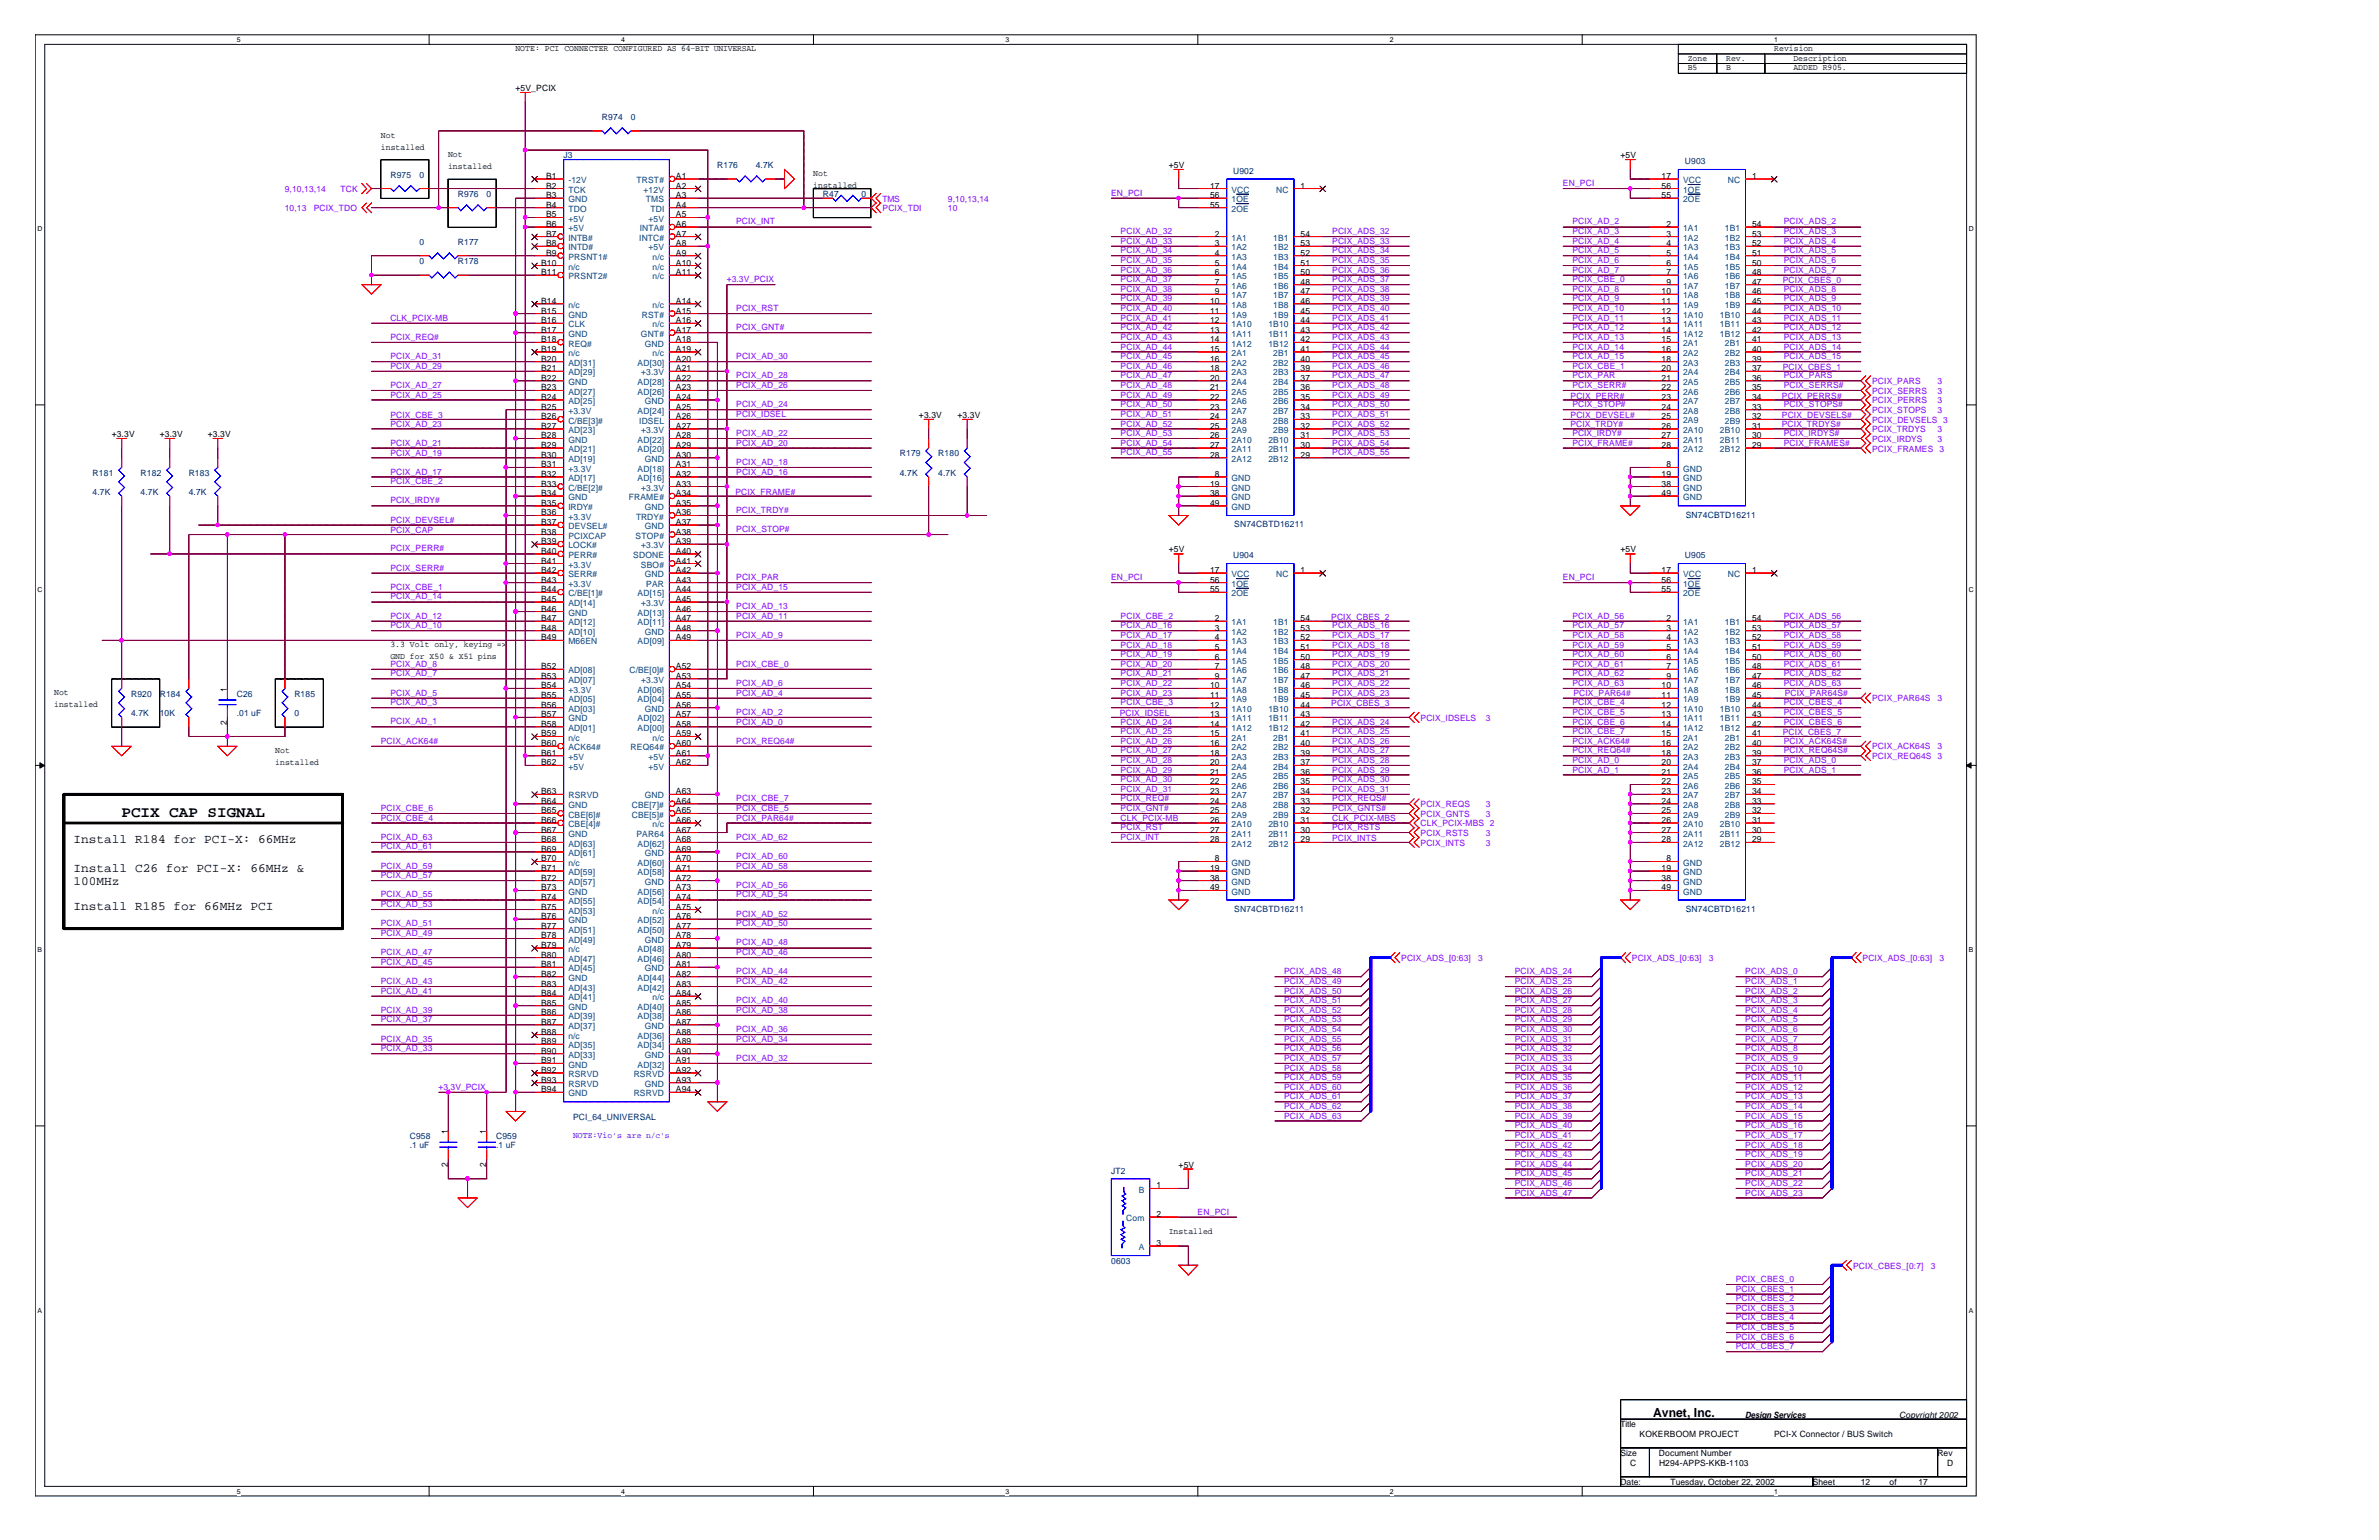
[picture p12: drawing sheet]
<svg xmlns="http://www.w3.org/2000/svg" width="432mm" height="279mm" viewBox="0 0 432 279" stroke-linecap="round" stroke-linejoin="round" font-family="sans-serif">
<defs><g id="words">
<text font-size="2.8" x="22.1" y="148.2">PCIX CAP SIGNAL</text>
<g font-size="2.3">
<text x="13.3" y="153">Install R184 for PCI-X: 66MHz</text>
<text x="13.3" y="158.2">Install C26 for PCI-X: 66MHz &amp;</text>
<text x="13.3" y="160.6">100MHz</text>
<text x="13.3" y="165.2">Install R185 for 66MHz PCI</text>
<text x="300.1" y="257">Avnet, Inc.</text>
</g>
<g font-size="1.6">
<text x="93.6" y="9.3">NOTE: PCI CONNECTER CONFIGURED AS 64-BIT UNIVERSAL</text>
<text x="306.3" y="11">Zone</text>
<text x="313.3" y="11">Rev.</text>
<text x="322" y="9.3">Revision</text>
<text x="325.5" y="11">Description</text>
<text x="93.6" y="16.5">+5V_PCIX</text>
<text x="306.3" y="12.8">B5</text>
<text x="313.3" y="12.8">B</text>
<text x="325.5" y="12.8">ADDED R905.</text>
<text x="69.1" y="25">Not</text>
<text x="69.1" y="27.2">installed</text>
<text x="81.3" y="28.5">Not</text>
<text x="294.1" y="28.7">+5V</text>
<text x="81.3" y="30.7">installed</text>
<text x="99.1" y="32.5">B1</text>
<text x="99.1" y="34.2">B2</text>
<text x="99.1" y="35.9">B3</text>
<text x="122.7" y="32.5">A1</text>
<text x="122.7" y="34.2">A2</text>
<text x="122.7" y="35.9">A3</text>
<text x="147.6" y="32">Not</text>
<text x="147.6" y="34.2">installed</text>
<text x="212.1" y="30.4">+5V</text>
<text x="219.6" y="34.2">17</text>
<text x="219.6" y="35.9">56</text>
<text x="236.1" y="34.2">1</text>
<text x="301.6" y="32.5">17</text>
<text x="301.6" y="34.2">56</text>
<text x="301.6" y="35.9">55</text>
<text x="318" y="32.5">1</text>
<text x="99.1" y="37.7">B4</text>
<text x="99.1" y="39.5">B5</text>
<text x="99.1" y="41.2">B6</text>
<text x="122.7" y="37.7">A4</text>
<text x="122.7" y="39.5">A5</text>
<text x="122.7" y="41.2">A6</text>
<text x="219.6" y="37.7">55</text>
<text x="302.5" y="41.2">2</text>
<text x="318" y="41.2">54</text>
<text x="99.1" y="42.9">B7</text>
<text x="99.1" y="44.7">B8</text>
<text x="99.1" y="46.4">B9</text>
<text x="122.7" y="42.9">A7</text>
<text x="122.7" y="44.7">A8</text>
<text x="122.7" y="46.4">A9</text>
<text x="220.5" y="42.9">2</text>
<text x="220.5" y="44.7">3</text>
<text x="220.5" y="46.4">4</text>
<text x="236.1" y="42.9">54</text>
<text x="236.1" y="44.7">53</text>
<text x="236.1" y="46.4">52</text>
<text x="302.5" y="42.9">3</text>
<text x="302.5" y="44.7">4</text>
<text x="302.5" y="46.4">5</text>
<text x="318" y="42.9">53</text>
<text x="318" y="44.7">52</text>
<text x="318" y="46.4">51</text>
<text x="98.2" y="48.2">B10</text>
<text x="98.2" y="49.9">B11</text>
<text x="122.7" y="48.2">A10</text>
<text x="122.7" y="49.9">A11</text>
<text x="220.5" y="48.2">5</text>
<text x="220.5" y="49.9">6</text>
<text x="220.5" y="51.6">7</text>
<text x="220.5" y="53.4">9</text>
<text x="236.1" y="48.2">51</text>
<text x="236.1" y="49.9">50</text>
<text x="236.1" y="51.6">48</text>
<text x="236.1" y="53.4">47</text>
<text x="301.6" y="53.4">10</text>
<text x="302.5" y="48.2">6</text>
<text x="302.5" y="49.9">7</text>
<text x="302.5" y="51.6">9</text>
<text x="318" y="48.2">50</text>
<text x="318" y="49.9">48</text>
<text x="318" y="51.6">47</text>
<text x="318" y="53.4">46</text>
<text x="98.2" y="55.1">B14</text>
<text x="98.2" y="56.9">B15</text>
<text x="98.2" y="58.6">B16</text>
<text x="122.7" y="55.1">A14</text>
<text x="122.7" y="56.9">A15</text>
<text x="122.7" y="58.6">A16</text>
<text x="219.6" y="55.1">10</text>
<text x="219.6" y="56.9">11</text>
<text x="219.6" y="58.6">12</text>
<text x="236.1" y="55.1">46</text>
<text x="236.1" y="56.9">45</text>
<text x="236.1" y="58.6">44</text>
<text x="301.6" y="55.1">11</text>
<text x="301.6" y="56.9">12</text>
<text x="301.6" y="58.6">13</text>
<text x="318" y="55.1">45</text>
<text x="318" y="56.9">44</text>
<text x="318" y="58.6">43</text>
<text x="98.2" y="60.4">B17</text>
<text x="98.2" y="62.1">B18</text>
<text x="98.2" y="63.8">B19</text>
<text x="98.2" y="65.6">B20</text>
<text x="122.7" y="60.4">A17</text>
<text x="122.7" y="62.1">A18</text>
<text x="122.7" y="63.8">A19</text>
<text x="122.7" y="65.6">A20</text>
<text x="219.6" y="60.4">13</text>
<text x="219.6" y="62.1">14</text>
<text x="219.6" y="63.8">15</text>
<text x="219.6" y="65.6">16</text>
<text x="236.1" y="60.4">43</text>
<text x="236.1" y="62.1">42</text>
<text x="236.1" y="63.8">41</text>
<text x="236.1" y="65.6">40</text>
<text x="301.6" y="60.4">14</text>
<text x="301.6" y="62.1">15</text>
<text x="301.6" y="63.8">16</text>
<text x="301.6" y="65.6">18</text>
<text x="318" y="60.4">42</text>
<text x="318" y="62.1">41</text>
<text x="318" y="63.8">40</text>
<text x="318" y="65.6">39</text>
<text x="98.2" y="67.4">B21</text>
<text x="98.2" y="69.1">B22</text>
<text x="98.2" y="70.8">B23</text>
<text x="122.7" y="67.4">A21</text>
<text x="122.7" y="69.1">A22</text>
<text x="122.7" y="70.8">A23</text>
<text x="219.6" y="67.4">18</text>
<text x="219.6" y="69.1">20</text>
<text x="219.6" y="70.8">21</text>
<text x="236.1" y="67.4">39</text>
<text x="236.1" y="69.1">37</text>
<text x="236.1" y="70.8">36</text>
<text x="301.6" y="67.4">20</text>
<text x="301.6" y="69.1">21</text>
<text x="301.6" y="70.8">22</text>
<text x="318" y="67.4">37</text>
<text x="318" y="69.1">36</text>
<text x="318" y="70.8">35</text>
<text x="98.2" y="72.6">B24</text>
<text x="98.2" y="74.3">B25</text>
<text x="98.2" y="76.1">B26</text>
<text x="98.2" y="77.8">B27</text>
<text x="122.7" y="72.6">A24</text>
<text x="122.7" y="74.3">A25</text>
<text x="122.7" y="76.1">A26</text>
<text x="122.7" y="77.8">A27</text>
<text x="166.8" y="75.8">+3.3V</text>
<text x="173.8" y="75.8">+3.3V</text>
<text x="219.6" y="72.6">22</text>
<text x="219.6" y="74.3">23</text>
<text x="219.6" y="76.1">24</text>
<text x="219.6" y="77.8">25</text>
<text x="236.1" y="72.6">35</text>
<text x="236.1" y="74.3">34</text>
<text x="236.1" y="76.1">33</text>
<text x="236.1" y="77.8">32</text>
<text x="301.6" y="72.6">23</text>
<text x="301.6" y="74.3">24</text>
<text x="301.6" y="76.1">25</text>
<text x="301.6" y="77.8">26</text>
<text x="318" y="72.6">34</text>
<text x="318" y="74.3">33</text>
<text x="318" y="76.1">32</text>
<text x="318" y="77.8">31</text>
<text x="20.3" y="79.3">+3.3V</text>
<text x="29" y="79.3">+3.3V</text>
<text x="37.7" y="79.3">+3.3V</text>
<text x="98.2" y="79.5">B28</text>
<text x="98.2" y="81.3">B29</text>
<text x="98.2" y="83.1">B30</text>
<text x="122.7" y="79.5">A28</text>
<text x="122.7" y="81.3">A29</text>
<text x="122.7" y="83.1">A30</text>
<text x="219.6" y="79.5">26</text>
<text x="219.6" y="81.3">27</text>
<text x="219.6" y="83.1">28</text>
<text x="236.1" y="79.5">31</text>
<text x="236.1" y="81.3">30</text>
<text x="236.1" y="83.1">29</text>
<text x="301.6" y="79.5">27</text>
<text x="301.6" y="81.3">28</text>
<text x="318" y="79.5">30</text>
<text x="318" y="81.3">29</text>
<text x="98.2" y="84.8">B31</text>
<text x="98.2" y="86.5">B32</text>
<text x="98.2" y="88.3">B33</text>
<text x="122.7" y="84.8">A31</text>
<text x="122.7" y="86.5">A32</text>
<text x="122.7" y="88.3">A33</text>
<text x="219.6" y="88.3">19</text>
<text x="220.5" y="86.5">8</text>
<text x="301.6" y="86.5">19</text>
<text x="301.6" y="88.3">38</text>
<text x="302.5" y="84.8">8</text>
<text x="98.2" y="90">B34</text>
<text x="98.2" y="91.8">B35</text>
<text x="98.2" y="93.5">B36</text>
<text x="98.2" y="95.2">B37</text>
<text x="122.7" y="90">A34</text>
<text x="122.7" y="91.8">A35</text>
<text x="122.7" y="93.5">A36</text>
<text x="122.7" y="95.2">A37</text>
<text x="219.6" y="91.8">49</text>
<text x="219.6" y="90">38</text>
<text x="301.6" y="90">49</text>
<text x="98.2" y="97">B38</text>
<text x="98.2" y="98.7">B39</text>
<text x="98.2" y="100.5">B40</text>
<text x="122.7" y="97">A38</text>
<text x="122.7" y="98.7">A39</text>
<text x="122.7" y="100.5">A40</text>
<text x="212.1" y="100.2">+5V</text>
<text x="294.1" y="100.2">+5V</text>
<text x="98.2" y="102.2">B41</text>
<text x="98.2" y="104">B42</text>
<text x="98.2" y="105.7">B43</text>
<text x="98.2" y="107.4">B44</text>
<text x="122.7" y="102.2">A41</text>
<text x="122.7" y="104">A42</text>
<text x="122.7" y="105.7">A43</text>
<text x="122.7" y="107.4">A44</text>
<text x="219.6" y="104">17</text>
<text x="219.6" y="105.7">56</text>
<text x="219.6" y="107.4">55</text>
<text x="236.1" y="104">1</text>
<text x="301.6" y="104">17</text>
<text x="301.6" y="105.7">56</text>
<text x="301.6" y="107.4">55</text>
<text x="318" y="104">1</text>
<text x="98.2" y="109.2">B45</text>
<text x="98.2" y="111">B46</text>
<text x="98.2" y="112.7">B47</text>
<text x="122.7" y="109.2">A45</text>
<text x="122.7" y="111">A46</text>
<text x="122.7" y="112.7">A47</text>
<text x="220.5" y="112.7">2</text>
<text x="236.1" y="112.7">54</text>
<text x="302.5" y="112.7">2</text>
<text x="318" y="112.7">54</text>
<text x="70.9" y="117.4">3.3 Volt only, keying =&gt;</text>
<text x="70.9" y="119.6">GND for X50 &amp; X51 pins</text>
<text x="98.2" y="114.4">B48</text>
<text x="98.2" y="116.2">B49</text>
<text x="122.7" y="114.4">A48</text>
<text x="122.7" y="116.2">A49</text>
<text x="220.5" y="114.4">3</text>
<text x="220.5" y="116.2">4</text>
<text x="220.5" y="117.9">5</text>
<text x="220.5" y="119.7">6</text>
<text x="236.1" y="114.4">53</text>
<text x="236.1" y="116.2">52</text>
<text x="236.1" y="117.9">51</text>
<text x="236.1" y="119.7">50</text>
<text x="302.5" y="114.4">3</text>
<text x="302.5" y="116.2">4</text>
<text x="302.5" y="117.9">5</text>
<text x="302.5" y="119.7">6</text>
<text x="318" y="114.4">53</text>
<text x="318" y="116.2">52</text>
<text x="318" y="117.9">51</text>
<text x="318" y="119.7">50</text>
<text x="41.2" y="125.5" transform="rotate(-90 41.2 125.5)">1</text>
<text x="98.2" y="121.4">B52</text>
<text x="98.2" y="123.1">B53</text>
<text x="98.2" y="124.9">B54</text>
<text x="122.7" y="121.4">A52</text>
<text x="122.7" y="123.1">A53</text>
<text x="122.7" y="124.9">A54</text>
<text x="219.6" y="124.9">10</text>
<text x="220.5" y="121.4">7</text>
<text x="220.5" y="123.1">9</text>
<text x="236.1" y="121.4">48</text>
<text x="236.1" y="123.1">47</text>
<text x="236.1" y="124.9">46</text>
<text x="301.6" y="124.9">10</text>
<text x="302.5" y="121.4">7</text>
<text x="302.5" y="123.1">9</text>
<text x="318" y="121.4">48</text>
<text x="318" y="123.1">47</text>
<text x="318" y="124.9">46</text>
<text x="9.8" y="126.2">Not</text>
<text x="9.8" y="128.4">installed</text>
<text x="41.2" y="131.5" transform="rotate(-90 41.2 131.5)">2</text>
<text x="98.2" y="126.7">B55</text>
<text x="98.2" y="128.4">B56</text>
<text x="98.2" y="130.1">B57</text>
<text x="98.2" y="131.9">B58</text>
<text x="122.7" y="126.7">A55</text>
<text x="122.7" y="128.4">A56</text>
<text x="122.7" y="130.1">A57</text>
<text x="122.7" y="131.9">A58</text>
<text x="219.6" y="126.7">11</text>
<text x="219.6" y="128.4">12</text>
<text x="219.6" y="130.1">13</text>
<text x="219.6" y="131.9">14</text>
<text x="236.1" y="126.7">45</text>
<text x="236.1" y="128.4">44</text>
<text x="236.1" y="130.1">43</text>
<text x="236.1" y="131.9">42</text>
<text x="301.6" y="126.7">11</text>
<text x="301.6" y="128.4">12</text>
<text x="301.6" y="130.1">13</text>
<text x="301.6" y="131.9">14</text>
<text x="318" y="126.7">45</text>
<text x="318" y="128.4">44</text>
<text x="318" y="130.1">43</text>
<text x="318" y="131.9">42</text>
<text x="50" y="136.7">Not</text>
<text x="98.2" y="133.6">B59</text>
<text x="98.2" y="135.4">B60</text>
<text x="98.2" y="137.1">B61</text>
<text x="122.7" y="133.6">A59</text>
<text x="122.7" y="135.4">A60</text>
<text x="122.7" y="137.1">A61</text>
<text x="219.6" y="133.6">15</text>
<text x="219.6" y="135.4">16</text>
<text x="219.6" y="137.1">18</text>
<text x="236.1" y="133.6">41</text>
<text x="236.1" y="135.4">40</text>
<text x="236.1" y="137.1">39</text>
<text x="301.6" y="133.6">15</text>
<text x="301.6" y="135.4">16</text>
<text x="301.6" y="137.1">18</text>
<text x="318" y="133.6">41</text>
<text x="318" y="135.4">40</text>
<text x="318" y="137.1">39</text>
<text x="50" y="138.8">installed</text>
<text x="98.2" y="138.9">B62</text>
<text x="122.7" y="138.9">A62</text>
<text x="219.6" y="138.9">20</text>
<text x="219.6" y="140.6">21</text>
<text x="219.6" y="142.3">22</text>
<text x="236.1" y="138.9">37</text>
<text x="236.1" y="140.6">36</text>
<text x="236.1" y="142.3">35</text>
<text x="301.6" y="138.9">20</text>
<text x="301.6" y="140.6">21</text>
<text x="301.6" y="142.3">22</text>
<text x="318" y="138.9">37</text>
<text x="318" y="140.6">36</text>
<text x="318" y="142.3">35</text>
<text x="98.2" y="144.1">B63</text>
<text x="98.2" y="145.8">B64</text>
<text x="98.2" y="147.6">B65</text>
<text x="98.2" y="149.3">B66</text>
<text x="122.7" y="144.1">A63</text>
<text x="122.7" y="145.8">A64</text>
<text x="122.7" y="147.6">A65</text>
<text x="122.7" y="149.3">A66</text>
<text x="219.6" y="144.1">23</text>
<text x="219.6" y="145.8">24</text>
<text x="219.6" y="147.6">25</text>
<text x="219.6" y="149.3">26</text>
<text x="236.1" y="144.1">34</text>
<text x="236.1" y="145.8">33</text>
<text x="236.1" y="147.6">32</text>
<text x="236.1" y="149.3">31</text>
<text x="301.6" y="144.1">23</text>
<text x="301.6" y="145.8">24</text>
<text x="301.6" y="147.6">25</text>
<text x="301.6" y="149.3">26</text>
<text x="318" y="144.1">34</text>
<text x="318" y="145.8">33</text>
<text x="318" y="147.6">32</text>
<text x="318" y="149.3">31</text>
<text x="98.2" y="151">B67</text>
<text x="98.2" y="152.8">B68</text>
<text x="98.2" y="154.6">B69</text>
<text x="122.7" y="151">A67</text>
<text x="122.7" y="152.8">A68</text>
<text x="122.7" y="154.6">A69</text>
<text x="219.6" y="151">27</text>
<text x="219.6" y="152.8">28</text>
<text x="236.1" y="151">30</text>
<text x="236.1" y="152.8">29</text>
<text x="301.6" y="151">27</text>
<text x="301.6" y="152.8">28</text>
<text x="318" y="151">30</text>
<text x="318" y="152.8">29</text>
<text x="98.2" y="156.3">B70</text>
<text x="98.2" y="158">B71</text>
<text x="98.2" y="159.8">B72</text>
<text x="98.2" y="161.5">B73</text>
<text x="122.7" y="156.3">A70</text>
<text x="122.7" y="158">A71</text>
<text x="122.7" y="159.8">A72</text>
<text x="122.7" y="161.5">A73</text>
<text x="219.6" y="158">19</text>
<text x="219.6" y="161.5">49</text>
<text x="219.6" y="159.8">38</text>
<text x="220.5" y="156.3">8</text>
<text x="301.6" y="158">19</text>
<text x="301.6" y="161.5">49</text>
<text x="301.6" y="159.8">38</text>
<text x="302.5" y="156.3">8</text>
<text x="98.2" y="163.3">B74</text>
<text x="98.2" y="165">B75</text>
<text x="98.2" y="166.8">B76</text>
<text x="122.7" y="163.3">A74</text>
<text x="122.7" y="165">A75</text>
<text x="122.7" y="166.8">A76</text>
<text x="98.2" y="168.5">B77</text>
<text x="98.2" y="170.3">B78</text>
<text x="98.2" y="172">B79</text>
<text x="98.2" y="173.7">B80</text>
<text x="122.7" y="168.5">A77</text>
<text x="122.7" y="170.3">A78</text>
<text x="122.7" y="172">A79</text>
<text x="122.7" y="173.7">A80</text>
<text x="98.2" y="175.5">B81</text>
<text x="98.2" y="177.2">B82</text>
<text x="98.2" y="179">B83</text>
<text x="122.7" y="175.5">A81</text>
<text x="122.7" y="177.2">A82</text>
<text x="122.7" y="179">A83</text>
<text x="98.2" y="180.7">B84</text>
<text x="98.2" y="182.5">B85</text>
<text x="98.2" y="184.2">B86</text>
<text x="98.2" y="185.9">B87</text>
<text x="122.7" y="180.7">A84</text>
<text x="122.7" y="182.5">A85</text>
<text x="122.7" y="184.2">A86</text>
<text x="122.7" y="185.9">A87</text>
<text x="98.2" y="187.7">B88</text>
<text x="98.2" y="189.4">B89</text>
<text x="98.2" y="191.2">B90</text>
<text x="122.7" y="187.7">A88</text>
<text x="122.7" y="189.4">A89</text>
<text x="122.7" y="191.2">A90</text>
<text x="98.2" y="192.9">B91</text>
<text x="98.2" y="194.6">B92</text>
<text x="98.2" y="196.4">B93</text>
<text x="122.7" y="192.9">A91</text>
<text x="122.7" y="194.6">A92</text>
<text x="122.7" y="196.4">A93</text>
<text x="98.2" y="198.2">B94</text>
<text x="122.7" y="198.2">A94</text>
<text x="81.3" y="205.7" transform="rotate(-90 81.3 205.7)">1</text>
<text x="88.3" y="205.7" transform="rotate(-90 88.3 205.7)">1</text>
<text x="81.3" y="211.8" transform="rotate(-90 81.3 211.8)">2</text>
<text x="88.3" y="211.8" transform="rotate(-90 88.3 211.8)">2</text>
<text x="209.9" y="215.6">1</text>
<text x="213.9" y="211.8">+5V</text>
<text x="209.9" y="220.8">2</text>
<text x="209.9" y="226.1">3</text>
<text x="212.1" y="223.9">Installed</text>
<text x="316.8" y="257.2">Design Services</text>
<text x="344.7" y="257.2">Copyright 2002</text>
<text x="294.1" y="259">Title</text>
<text x="297.6" y="260.7">KOKERBOOM PROJECT</text>
<text x="322" y="260.7">PCI-X Connector / BUS Switch</text>
<text x="294.1" y="264.2">Size</text>
<text x="294.1" y="269.4">Date:</text>
<text x="295.9" y="265.9">C</text>
<text x="301.1" y="264.2">Document Number</text>
<text x="301.1" y="265.9">H294-APPS-KKB-1103</text>
<text x="303.2" y="269.4">Tuesday, October 22, 2002</text>
<text x="329" y="269.4">Sheet</text>
<text x="337.7" y="269.4">12</text>
<text x="342.9" y="269.4">of</text>
<text x="348.2" y="269.4">17</text>
<text x="351.7" y="264.2">Rev</text>
<text x="353.4" y="265.9">D</text>
</g>
<g font-size="1.6" fill="#000080">
<text x="109.3" y="21.7">R974</text>
<text x="114.5" y="21.7">0</text>
<text x="102.3" y="28.7">J3</text>
<text x="305.8" y="29.8">U903</text>
<text x="70.9" y="32.2">R975</text>
<text x="76.1" y="32.2">0</text>
<text x="83.1" y="35.7">R976</text>
<text x="88.3" y="35.7">0</text>
<text x="130.2" y="30.4">R176</text>
<text x="137.2" y="30.4">4.7K</text>
<text x="149.4" y="35.7">R47</text>
<text x="156.3" y="35.7">0</text>
<text x="223.8" y="31.5">U902</text>
<text x="76.1" y="44.4">0</text>
<text x="76.1" y="47.9">0</text>
<text x="83.1" y="44.4">R177</text>
<text x="83.1" y="47.9">R178</text>
<text x="163.3" y="82.8">R179</text>
<text x="170.3" y="82.8">R180</text>
<text x="16.8" y="86.3">R181</text>
<text x="16.8" y="89.7">4.7K</text>
<text x="25.5" y="86.3">R182</text>
<text x="25.5" y="89.7">4.7K</text>
<text x="34.2" y="86.3">R183</text>
<text x="34.2" y="89.7">4.7K</text>
<text x="163.3" y="86.3">4.7K</text>
<text x="170.3" y="86.3">4.7K</text>
<text x="224" y="95.7">SN74CBTD16211</text>
<text x="306" y="93.9">SN74CBTD16211</text>
<text x="223.8" y="101.3">U904</text>
<text x="305.8" y="101.3">U905</text>
<text x="23.8" y="126.4">R920</text>
<text x="23.8" y="129.9">4.7K</text>
<text x="29" y="126.4">R184</text>
<text x="29" y="129.9">10K</text>
<text x="43" y="126.4">C26</text>
<text x="43" y="129.9">.01 uF</text>
<text x="53.4" y="126.4">R185</text>
<text x="53.4" y="129.9">0</text>
<text x="224" y="165.4">SN74CBTD16211</text>
<text x="306" y="165.4">SN74CBTD16211</text>
<text x="104" y="203.1">PCI_64_UNIVERSAL</text>
<text x="74.4" y="206.6">C958</text>
<text x="74.4" y="208.4">.1 uF</text>
<text x="90" y="206.6">C959</text>
<text x="90" y="208.4">.1 uF</text>
<text x="201.7" y="213.1">JT2</text>
<text x="201.7" y="229.3">0603</text>
</g>
<g font-size="1.6" fill="#8000ff">
<text x="51.7" y="34.8">9,10,13,14</text>
<text x="61.8" y="34.8">TCK</text>
<text x="201.7" y="35.5">EN_PCI</text>
<text x="283.7" y="33.8">EN_PCI</text>
<text x="51.7" y="38.3">10,13</text>
<text x="56.9" y="38.3">PCIX_TDO</text>
<text x="133.6" y="40.7">PCIX_INT</text>
<text x="160.2" y="38.3">PCIX_TDI</text>
<text x="160.2" y="36.6">TMS</text>
<text x="172" y="38.3">10</text>
<text x="172" y="36.6">9,10,13,14</text>
<text x="285.4" y="40.7">PCIX_AD_2</text>
<text x="323.8" y="40.7">PCIX_ADS_2</text>
<text x="203.4" y="42.5">PCIX_AD_32</text>
<text x="203.4" y="47.7">PCIX_AD_35</text>
<text x="203.4" y="46">PCIX_AD_34</text>
<text x="203.4" y="44.2">PCIX_AD_33</text>
<text x="241.8" y="42.5">PCIX_ADS_32</text>
<text x="241.8" y="44.2">PCIX_ADS_33</text>
<text x="241.8" y="46">PCIX_ADS_34</text>
<text x="241.8" y="47.7">PCIX_ADS_35</text>
<text x="285.4" y="46">PCIX_AD_5</text>
<text x="285.4" y="42.5">PCIX_AD_3</text>
<text x="285.4" y="47.7">PCIX_AD_6</text>
<text x="285.4" y="44.2">PCIX_AD_4</text>
<text x="323.8" y="47.7">PCIX_ADS_6</text>
<text x="323.8" y="42.5">PCIX_ADS_3</text>
<text x="323.8" y="46">PCIX_ADS_5</text>
<text x="323.8" y="44.2">PCIX_ADS_4</text>
<text x="131.9" y="51.2">+3.3V_PCIX</text>
<text x="203.4" y="53">PCIX_AD_38</text>
<text x="203.4" y="49.4">PCIX_AD_36</text>
<text x="203.4" y="51.2">PCIX_AD_37</text>
<text x="241.8" y="49.4">PCIX_ADS_36</text>
<text x="241.8" y="51.2">PCIX_ADS_37</text>
<text x="241.8" y="53">PCIX_ADS_38</text>
<text x="285.4" y="49.4">PCIX_AD_7</text>
<text x="285.4" y="53">PCIX_AD_8</text>
<text x="285.4" y="51.2">PCIX_CBE_0</text>
<text x="323.6" y="51.4">PCIX_CBES_0</text>
<text x="323.8" y="49.4">PCIX_ADS_7</text>
<text x="323.8" y="53">PCIX_ADS_8</text>
<text x="70.9" y="58.2">CLK_PCIX-MB</text>
<text x="133.6" y="56.4">PCIX_RST</text>
<text x="133.6" y="59.9">PCIX_GNT#</text>
<text x="203.4" y="56.4">PCIX_AD_40</text>
<text x="203.4" y="59.9">PCIX_AD_42</text>
<text x="203.4" y="54.7">PCIX_AD_39</text>
<text x="203.4" y="58.2">PCIX_AD_41</text>
<text x="241.8" y="54.7">PCIX_ADS_39</text>
<text x="241.8" y="58.2">PCIX_ADS_41</text>
<text x="241.8" y="59.9">PCIX_ADS_42</text>
<text x="241.8" y="56.4">PCIX_ADS_40</text>
<text x="285.4" y="59.9">PCIX_AD_12</text>
<text x="285.4" y="56.4">PCIX_AD_10</text>
<text x="285.4" y="58.2">PCIX_AD_11</text>
<text x="285.4" y="54.7">PCIX_AD_9</text>
<text x="323.8" y="59.9">PCIX_ADS_12</text>
<text x="323.8" y="56.4">PCIX_ADS_10</text>
<text x="323.8" y="58.2">PCIX_ADS_11</text>
<text x="323.8" y="54.7">PCIX_ADS_9</text>
<text x="70.9" y="61.7">PCIX_REQ#</text>
<text x="70.9" y="65.2">PCIX_AD_31</text>
<text x="133.6" y="65.2">PCIX_AD_30</text>
<text x="203.4" y="61.7">PCIX_AD_43</text>
<text x="203.4" y="63.4">PCIX_AD_44</text>
<text x="203.4" y="65.2">PCIX_AD_45</text>
<text x="241.8" y="65.2">PCIX_ADS_45</text>
<text x="241.8" y="61.7">PCIX_ADS_43</text>
<text x="241.8" y="63.4">PCIX_ADS_44</text>
<text x="285.4" y="61.7">PCIX_AD_13</text>
<text x="285.4" y="65.2">PCIX_AD_15</text>
<text x="285.4" y="63.4">PCIX_AD_14</text>
<text x="323.8" y="63.4">PCIX_ADS_14</text>
<text x="323.8" y="65.2">PCIX_ADS_15</text>
<text x="323.8" y="61.7">PCIX_ADS_13</text>
<text x="70.9" y="66.9">PCIX_AD_29</text>
<text x="70.9" y="70.4">PCIX_AD_27</text>
<text x="133.6" y="70.4">PCIX_AD_26</text>
<text x="133.6" y="68.7">PCIX_AD_28</text>
<text x="203.4" y="68.7">PCIX_AD_47</text>
<text x="203.4" y="66.9">PCIX_AD_46</text>
<text x="203.4" y="70.4">PCIX_AD_48</text>
<text x="241.8" y="66.9">PCIX_ADS_46</text>
<text x="241.8" y="68.7">PCIX_ADS_47</text>
<text x="241.8" y="70.4">PCIX_ADS_48</text>
<text x="285.4" y="66.9">PCIX_CBE_1</text>
<text x="285.4" y="68.7">PCIX_PAR</text>
<text x="285.4" y="70.4">PCIX_SERR#</text>
<text x="323.6" y="67.1">PCIX_CBES_1</text>
<text x="323.8" y="70.4">PCIX_SERRS#</text>
<text x="323.8" y="68.7">PCIX_PARS</text>
<text x="339.8" y="69.7">PCIX_PARS</text>
<text x="339.8" y="71.5">PCIX_SERRS</text>
<text x="351.7" y="69.7">3</text>
<text x="351.7" y="71.5">3</text>
<text x="70.9" y="75.8">PCIX_CBE_3</text>
<text x="70.9" y="72.1">PCIX_AD_25</text>
<text x="70.9" y="77.4">PCIX_AD_23</text>
<text x="133.6" y="75.6">PCIX_IDSEL</text>
<text x="133.6" y="73.9">PCIX_AD_24</text>
<text x="203.4" y="72.1">PCIX_AD_49</text>
<text x="203.4" y="73.9">PCIX_AD_50</text>
<text x="203.4" y="77.4">PCIX_AD_52</text>
<text x="203.4" y="75.6">PCIX_AD_51</text>
<text x="241.8" y="75.6">PCIX_ADS_51</text>
<text x="241.8" y="77.4">PCIX_ADS_52</text>
<text x="241.8" y="72.1">PCIX_ADS_49</text>
<text x="241.8" y="73.9">PCIX_ADS_50</text>
<text x="285.1" y="77.6">PCIX_TRDY#</text>
<text x="285.1" y="72.3">PCIX_PERR#</text>
<text x="285.1" y="75.8">PCIX_DEVSEL#</text>
<text x="285.4" y="73.9">PCIX_STOP#</text>
<text x="323.4" y="77.6">PCIX_TRDYS#</text>
<text x="323.4" y="72.3">PCIX_PERRS#</text>
<text x="323.4" y="75.8">PCIX_DEVSELS#</text>
<text x="323.8" y="73.9">PCIX_STOPS#</text>
<text x="339.8" y="76.7">PCIX_DEVSELS 3</text>
<text x="339.8" y="73.2">PCIX_PERRS</text>
<text x="339.8" y="74.9">PCIX_STOPS</text>
<text x="351.7" y="74.9">3</text>
<text x="351.7" y="73.2">3</text>
<text x="70.9" y="82.8">PCIX_AD_19</text>
<text x="70.9" y="80.9">PCIX_AD_21</text>
<text x="133.6" y="80.9">PCIX_AD_20</text>
<text x="133.6" y="79.1">PCIX_AD_22</text>
<text x="203.4" y="79.1">PCIX_AD_53</text>
<text x="203.4" y="80.9">PCIX_AD_54</text>
<text x="203.4" y="82.6">PCIX_AD_55</text>
<text x="241.8" y="82.6">PCIX_ADS_55</text>
<text x="241.8" y="79.1">PCIX_ADS_53</text>
<text x="241.8" y="80.9">PCIX_ADS_54</text>
<text x="285.4" y="79.1">PCIX_IRDY#</text>
<text x="285.4" y="80.9">PCIX_FRAME#</text>
<text x="323.8" y="79.1">PCIX_IRDYS#</text>
<text x="323.8" y="80.9">PCIX_FRAMES#</text>
<text x="339.8" y="81.9">PCIX_FRAMES</text>
<text x="339.8" y="80.2">PCIX_IRDYS</text>
<text x="339.8" y="78.4">PCIX_TRDYS</text>
<text x="351.7" y="80.2">3</text>
<text x="351.7" y="78.4">3</text>
<text x="352" y="81.9">3</text>
<text x="70.9" y="87.8">PCIX_CBE_2</text>
<text x="70.9" y="86.1">PCIX_AD_17</text>
<text x="133.5" y="89.7">PCIX_FRAME#</text>
<text x="133.6" y="84.3">PCIX_AD_18</text>
<text x="133.6" y="86.1">PCIX_AD_16</text>
<text x="70.9" y="91.3">PCIX_IRDY#</text>
<text x="70.9" y="94.8">PCIX_DEVSEL#</text>
<text x="133.6" y="93">PCIX_TRDY#</text>
<text x="70.9" y="100">PCIX_PERR#</text>
<text x="70.9" y="96.7">PCIX_CAP</text>
<text x="133.6" y="96.6">PCIX_STOP#</text>
<text x="70.9" y="103.5">PCIX_SERR#</text>
<text x="70.9" y="107">PCIX_CBE_1</text>
<text x="133.6" y="105.3">PCIX_PAR</text>
<text x="133.6" y="107">PCIX_AD_15</text>
<text x="201.7" y="105.3">EN_PCI</text>
<text x="283.7" y="105.3">EN_PCI</text>
<text x="70.9" y="108.8">PCIX_AD_14</text>
<text x="70.9" y="112.3">PCIX_AD_12</text>
<text x="133.6" y="112.3">PCIX_AD_11</text>
<text x="133.6" y="110.5">PCIX_AD_13</text>
<text x="203.4" y="112.3">PCIX_CBE_2</text>
<text x="241.6" y="112.4">PCIX_CBES_2</text>
<text x="285.4" y="112.3">PCIX_AD_56</text>
<text x="323.8" y="112.3">PCIX_ADS_56</text>
<text x="70.9" y="114">PCIX_AD_10</text>
<text x="133.6" y="115.7">PCIX_AD_9</text>
<text x="203.4" y="115.7">PCIX_AD_17</text>
<text x="203.4" y="119.2">PCIX_AD_19</text>
<text x="203.4" y="114">PCIX_AD_16</text>
<text x="203.4" y="117.5">PCIX_AD_18</text>
<text x="241.8" y="117.5">PCIX_ADS_18</text>
<text x="241.8" y="115.7">PCIX_ADS_17</text>
<text x="241.8" y="114">PCIX_ADS_16</text>
<text x="241.8" y="119.2">PCIX_ADS_19</text>
<text x="285.4" y="117.5">PCIX_AD_59</text>
<text x="285.4" y="115.7">PCIX_AD_58</text>
<text x="285.4" y="119.2">PCIX_AD_60</text>
<text x="285.4" y="114">PCIX_AD_57</text>
<text x="323.8" y="119.2">PCIX_ADS_60</text>
<text x="323.8" y="115.7">PCIX_ADS_58</text>
<text x="323.8" y="117.5">PCIX_ADS_59</text>
<text x="323.8" y="114">PCIX_ADS_57</text>
<text x="70.9" y="122.7">PCIX_AD_7</text>
<text x="70.9" y="121">PCIX_AD_8</text>
<text x="133.6" y="121">PCIX_CBE_0</text>
<text x="133.6" y="124.5">PCIX_AD_6</text>
<text x="203.4" y="121">PCIX_AD_20</text>
<text x="203.4" y="122.7">PCIX_AD_21</text>
<text x="203.4" y="124.5">PCIX_AD_22</text>
<text x="241.8" y="121">PCIX_ADS_20</text>
<text x="241.8" y="122.7">PCIX_ADS_21</text>
<text x="241.8" y="124.5">PCIX_ADS_22</text>
<text x="285.4" y="122.7">PCIX_AD_62</text>
<text x="285.4" y="124.5">PCIX_AD_63</text>
<text x="285.4" y="121">PCIX_AD_61</text>
<text x="323.8" y="122.7">PCIX_ADS_62</text>
<text x="323.8" y="121">PCIX_ADS_61</text>
<text x="323.8" y="124.5">PCIX_ADS_63</text>
<text x="70.9" y="127.9">PCIX_AD_3</text>
<text x="70.9" y="126.2">PCIX_AD_5</text>
<text x="70.9" y="131.4">PCIX_AD_1</text>
<text x="133.6" y="126.2">PCIX_AD_4</text>
<text x="133.6" y="131.4">PCIX_AD_0</text>
<text x="133.6" y="129.7">PCIX_AD_2</text>
<text x="203.2" y="129.9">PCIX_IDSEL</text>
<text x="203.4" y="126.2">PCIX_AD_23</text>
<text x="203.4" y="131.4">PCIX_AD_24</text>
<text x="203.4" y="127.9">PCIX_CBE_3</text>
<text x="241.6" y="128.1">PCIX_CBES_3</text>
<text x="241.8" y="126.2">PCIX_ADS_23</text>
<text x="241.8" y="131.4">PCIX_ADS_24</text>
<text x="257.9" y="130.7">PCIX_IDSELS</text>
<text x="269.7" y="130.7">3</text>
<text x="285.4" y="127.9">PCIX_CBE_4</text>
<text x="285.4" y="129.7">PCIX_CBE_5</text>
<text x="285.4" y="131.4">PCIX_CBE_6</text>
<text x="285.6" y="126.4">PCIX_PAR64#</text>
<text x="323.8" y="131.4">PCIX_CBES_6</text>
<text x="323.8" y="127.9">PCIX_CBES_4</text>
<text x="323.8" y="129.7">PCIX_CBES_5</text>
<text x="323.9" y="126.4">PCIX_PAR64S#</text>
<text x="339.8" y="127.3">PCIX_PAR64S</text>
<text x="351.7" y="127.3">3</text>
<text x="69.1" y="134.9">PCIX_ACK64#</text>
<text x="133.6" y="134.9">PCIX_REQ64#</text>
<text x="203.4" y="134.9">PCIX_AD_26</text>
<text x="203.4" y="133.2">PCIX_AD_25</text>
<text x="203.4" y="136.7">PCIX_AD_27</text>
<text x="241.8" y="134.9">PCIX_ADS_26</text>
<text x="241.8" y="133.2">PCIX_ADS_25</text>
<text x="241.8" y="136.7">PCIX_ADS_27</text>
<text x="285.4" y="136.7">PCIX_REQ64#</text>
<text x="285.4" y="133.2">PCIX_CBE_7</text>
<text x="285.4" y="134.9">PCIX_ACK64#</text>
<text x="323.6" y="133.4">PCIX_CBES_7</text>
<text x="323.8" y="136.7">PCIX_REQ64S#</text>
<text x="323.8" y="134.9">PCIX_ACK64S#</text>
<text x="339.8" y="136">PCIX_ACK64S</text>
<text x="339.8" y="137.7">PCIX_REQ64S 3</text>
<text x="351.7" y="136">3</text>
<text x="203.4" y="140.2">PCIX_AD_29</text>
<text x="203.4" y="138.4">PCIX_AD_28</text>
<text x="203.4" y="141.9">PCIX_AD_30</text>
<text x="203.4" y="143.6">PCIX_AD_31</text>
<text x="241.8" y="140.2">PCIX_ADS_29</text>
<text x="241.8" y="143.6">PCIX_ADS_31</text>
<text x="241.8" y="138.4">PCIX_ADS_28</text>
<text x="241.8" y="141.9">PCIX_ADS_30</text>
<text x="285.4" y="138.4">PCIX_AD_0</text>
<text x="285.4" y="140.2">PCIX_AD_1</text>
<text x="323.8" y="138.4">PCIX_ADS_0</text>
<text x="323.8" y="140.2">PCIX_ADS_1</text>
<text x="69.1" y="147.2">PCIX_CBE_6</text>
<text x="69.1" y="148.9">PCIX_CBE_4</text>
<text x="133.6" y="148.9">PCIX_PAR64#</text>
<text x="133.6" y="147.2">PCIX_CBE_5</text>
<text x="133.6" y="145.4">PCIX_CBE_7</text>
<text x="203.4" y="147.2">PCIX_GNT#</text>
<text x="203.4" y="145.4">PCIX_REQ#</text>
<text x="203.4" y="148.9">CLK_PCIX-MB</text>
<text x="241.8" y="147.2">PCIX_GNTS#</text>
<text x="241.8" y="145.4">PCIX_REQS#</text>
<text x="241.8" y="148.9">CLK_PCIX-MBS</text>
<text x="257.9" y="149.9">CLK_PCIX-MBS 2</text>
<text x="257.9" y="148.2">PCIX_GNTS</text>
<text x="257.9" y="146.4">PCIX_REQS</text>
<text x="269.7" y="148.2">3</text>
<text x="269.7" y="146.4">3</text>
<text x="69.1" y="152.4">PCIX_AD_63</text>
<text x="69.1" y="154.1">PCIX_AD_61</text>
<text x="133.6" y="155.9">PCIX_AD_60</text>
<text x="133.6" y="152.4">PCIX_AD_62</text>
<text x="203.4" y="150.6">PCIX_RST</text>
<text x="203.4" y="152.4">PCIX_INT</text>
<text x="241.8" y="150.6">PCIX_RSTS</text>
<text x="241.8" y="152.5">PCIX_INTS</text>
<text x="257.9" y="153.4">PCIX_INTS</text>
<text x="257.9" y="151.7">PCIX_RSTS</text>
<text x="269.7" y="153.4">3</text>
<text x="269.7" y="151.7">3</text>
<text x="69.1" y="157.6">PCIX_AD_59</text>
<text x="69.1" y="159.3">PCIX_AD_57</text>
<text x="133.6" y="161.1">PCIX_AD_56</text>
<text x="133.6" y="157.6">PCIX_AD_58</text>
<text x="69.1" y="162.8">PCIX_AD_55</text>
<text x="69.1" y="164.6">PCIX_AD_53</text>
<text x="133.6" y="162.8">PCIX_AD_54</text>
<text x="133.6" y="166.3">PCIX_AD_52</text>
<text x="69.1" y="168.1">PCIX_AD_51</text>
<text x="69.1" y="173.3">PCIX_AD_47</text>
<text x="69.1" y="169.8">PCIX_AD_49</text>
<text x="133.6" y="171.5">PCIX_AD_48</text>
<text x="133.6" y="173.3">PCIX_AD_46</text>
<text x="133.6" y="168.1">PCIX_AD_50</text>
<text x="69.1" y="178.5">PCIX_AD_43</text>
<text x="69.1" y="175">PCIX_AD_45</text>
<text x="133.6" y="176.8">PCIX_AD_44</text>
<text x="133.6" y="178.5">PCIX_AD_42</text>
<text x="233.1" y="178.5">PCIX_ADS_49</text>
<text x="233.1" y="176.8">PCIX_ADS_48</text>
<text x="254.3" y="174.3">PCIX_ADS_[0:63]</text>
<text x="268.3" y="174.3">3</text>
<text x="275" y="176.8">PCIX_ADS_24</text>
<text x="275" y="178.5">PCIX_ADS_25</text>
<text x="296.2" y="174.3">PCIX_ADS_[0:63]</text>
<text x="310.2" y="174.3">3</text>
<text x="316.8" y="178.5">PCIX_ADS_1</text>
<text x="316.8" y="176.8">PCIX_ADS_0</text>
<text x="338.1" y="174.3">PCIX_ADS_[0:63]</text>
<text x="352" y="174.3">3</text>
<text x="69.1" y="183.8">PCIX_AD_39</text>
<text x="69.1" y="180.3">PCIX_AD_41</text>
<text x="69.1" y="185.5">PCIX_AD_37</text>
<text x="133.6" y="183.8">PCIX_AD_38</text>
<text x="133.6" y="182">PCIX_AD_40</text>
<text x="233.1" y="182">PCIX_ADS_51</text>
<text x="233.1" y="183.8">PCIX_ADS_52</text>
<text x="233.1" y="185.5">PCIX_ADS_53</text>
<text x="233.1" y="180.3">PCIX_ADS_50</text>
<text x="275" y="180.3">PCIX_ADS_26</text>
<text x="275" y="185.5">PCIX_ADS_29</text>
<text x="275" y="182">PCIX_ADS_27</text>
<text x="275" y="183.8">PCIX_ADS_28</text>
<text x="316.8" y="180.3">PCIX_ADS_2</text>
<text x="316.8" y="183.8">PCIX_ADS_4</text>
<text x="316.8" y="182">PCIX_ADS_3</text>
<text x="316.8" y="185.5">PCIX_ADS_5</text>
<text x="69.1" y="190.8">PCIX_AD_33</text>
<text x="69.1" y="189">PCIX_AD_35</text>
<text x="133.6" y="189">PCIX_AD_34</text>
<text x="133.6" y="187.2">PCIX_AD_36</text>
<text x="233.1" y="190.8">PCIX_ADS_56</text>
<text x="233.1" y="189">PCIX_ADS_55</text>
<text x="233.1" y="187.2">PCIX_ADS_54</text>
<text x="275" y="190.8">PCIX_ADS_32</text>
<text x="275" y="189">PCIX_ADS_31</text>
<text x="275" y="187.2">PCIX_ADS_30</text>
<text x="316.8" y="187.2">PCIX_ADS_6</text>
<text x="316.8" y="190.8">PCIX_ADS_8</text>
<text x="316.8" y="189">PCIX_ADS_7</text>
<text x="79.6" y="197.7">+3.3V_PCIX</text>
<text x="133.6" y="192.5">PCIX_AD_32</text>
<text x="233.1" y="197.7">PCIX_ADS_60</text>
<text x="233.1" y="194.2">PCIX_ADS_58</text>
<text x="233.1" y="196">PCIX_ADS_59</text>
<text x="233.1" y="192.5">PCIX_ADS_57</text>
<text x="275" y="192.5">PCIX_ADS_33</text>
<text x="275" y="197.7">PCIX_ADS_36</text>
<text x="275" y="194.2">PCIX_ADS_34</text>
<text x="275" y="196">PCIX_ADS_35</text>
<text x="316.8" y="196">PCIX_ADS_11</text>
<text x="316.8" y="194.2">PCIX_ADS_10</text>
<text x="316.8" y="192.5">PCIX_ADS_9</text>
<text x="316.8" y="197.7">PCIX_ADS_12</text>
<text x="233.1" y="199.5">PCIX_ADS_61</text>
<text x="233.1" y="202.9">PCIX_ADS_63</text>
<text x="233.1" y="201.2">PCIX_ADS_62</text>
<text x="275" y="201.2">PCIX_ADS_38</text>
<text x="275" y="199.5">PCIX_ADS_37</text>
<text x="275" y="202.9">PCIX_ADS_39</text>
<text x="316.8" y="201.2">PCIX_ADS_14</text>
<text x="316.8" y="199.5">PCIX_ADS_13</text>
<text x="316.8" y="202.9">PCIX_ADS_15</text>
<text x="275" y="204.7">PCIX_ADS_40</text>
<text x="275" y="208.2">PCIX_ADS_42</text>
<text x="275" y="209.9">PCIX_ADS_43</text>
<text x="275" y="206.4">PCIX_ADS_41</text>
<text x="316.8" y="208.2">PCIX_ADS_18</text>
<text x="316.8" y="204.7">PCIX_ADS_16</text>
<text x="316.8" y="209.9">PCIX_ADS_19</text>
<text x="316.8" y="206.4">PCIX_ADS_17</text>
<text x="275" y="211.7">PCIX_ADS_44</text>
<text x="275" y="215.1">PCIX_ADS_46</text>
<text x="275" y="213.4">PCIX_ADS_45</text>
<text x="316.8" y="213.4">PCIX_ADS_21</text>
<text x="316.8" y="215.1">PCIX_ADS_22</text>
<text x="316.8" y="211.7">PCIX_ADS_20</text>
<text x="217.4" y="220.4">EN_PCI</text>
<text x="275" y="216.9">PCIX_ADS_47</text>
<text x="316.8" y="216.9">PCIX_ADS_23</text>
<text x="315" y="232.6">PCIX_CBES_0</text>
<text x="336.3" y="230.2">PCIX_CBES_[0:7]</text>
<text x="350.5" y="230.2">3</text>
<text x="315" y="234.4">PCIX_CBES_1</text>
<text x="315" y="236.1">PCIX_CBES_2</text>
<text x="315" y="239.6">PCIX_CBES_4</text>
<text x="315" y="237.8">PCIX_CBES_3</text>
<text x="315" y="244.8">PCIX_CBES_7</text>
<text x="315" y="241.3">PCIX_CBES_5</text>
<text x="315" y="243.1">PCIX_CBES_6</text>
</g>
<g font-size="1.6" fill="#004080">
<text x="103.2" y="33.2">-12V</text>
<text x="103.2" y="35">TCK</text>
<text x="115.5" y="33.2">TRST#</text>
<text x="116.8" y="35">+12V</text>
<text x="223.5" y="35">VCC</text>
<text x="231.6" y="35">NC</text>
<text x="305.5" y="33.2">VCC</text>
<text x="305.5" y="35">1OE</text>
<text x="313.6" y="33.2">NC</text>
<text x="103.2" y="36.7">GND</text>
<text x="103.2" y="38.4">TDO</text>
<text x="103.2" y="40.2">+5V</text>
<text x="103.2" y="42">+5V</text>
<text x="116.1" y="42">INTA#</text>
<text x="117.2" y="36.7">TMS</text>
<text x="117.7" y="40.2">+5V</text>
<text x="118.1" y="38.4">TDI</text>
<text x="223.5" y="36.7">1OE</text>
<text x="223.5" y="38.4">2OE</text>
<text x="305.5" y="42">1A1</text>
<text x="305.5" y="36.7">2OE</text>
<text x="313.1" y="42">1B1</text>
<text x="103.2" y="43.7">INTB#</text>
<text x="103.2" y="45.4">INTD#</text>
<text x="103.2" y="47.2">PRSNT1#</text>
<text x="116" y="43.7">INTC#</text>
<text x="117.7" y="45.4">+5V</text>
<text x="118.4" y="47.2">n/c</text>
<text x="223.5" y="43.7">1A1</text>
<text x="223.5" y="45.4">1A2</text>
<text x="223.5" y="47.2">1A3</text>
<text x="231.1" y="43.7">1B1</text>
<text x="231.1" y="45.4">1B2</text>
<text x="231.1" y="47.2">1B3</text>
<text x="305.5" y="43.7">1A2</text>
<text x="305.5" y="45.4">1A3</text>
<text x="305.5" y="47.2">1A4</text>
<text x="313.1" y="43.7">1B2</text>
<text x="313.1" y="45.4">1B3</text>
<text x="313.1" y="47.2">1B4</text>
<text x="103.2" y="48.9">n/c</text>
<text x="103.2" y="50.7">PRSNT2#</text>
<text x="118.4" y="48.9">n/c</text>
<text x="118.4" y="50.7">n/c</text>
<text x="223.5" y="48.9">1A4</text>
<text x="223.5" y="50.7">1A5</text>
<text x="223.5" y="52.4">1A6</text>
<text x="231.1" y="48.9">1B4</text>
<text x="231.1" y="50.7">1B5</text>
<text x="231.1" y="52.4">1B6</text>
<text x="305.5" y="48.9">1A5</text>
<text x="305.5" y="50.7">1A6</text>
<text x="305.5" y="52.4">1A7</text>
<text x="313.1" y="48.9">1B5</text>
<text x="313.1" y="50.7">1B6</text>
<text x="313.1" y="52.4">1B7</text>
<text x="103.2" y="55.9">n/c</text>
<text x="103.2" y="57.7">GND</text>
<text x="103.2" y="59.4">CLK</text>
<text x="116.5" y="57.7">RST#</text>
<text x="118.4" y="55.9">n/c</text>
<text x="118.4" y="59.4">n/c</text>
<text x="223.5" y="54.1">1A7</text>
<text x="223.5" y="55.9">1A8</text>
<text x="223.5" y="57.7">1A9</text>
<text x="223.5" y="59.4">1A10</text>
<text x="230.2" y="59.4">1B10</text>
<text x="231.1" y="54.1">1B7</text>
<text x="231.1" y="55.9">1B8</text>
<text x="231.1" y="57.7">1B9</text>
<text x="305.5" y="54.1">1A8</text>
<text x="305.5" y="55.9">1A9</text>
<text x="305.5" y="57.7">1A10</text>
<text x="305.5" y="59.4">1A11</text>
<text x="312.2" y="57.7">1B10</text>
<text x="312.2" y="59.4">1B11</text>
<text x="313.1" y="54.1">1B8</text>
<text x="313.1" y="55.9">1B9</text>
<text x="103.2" y="61.1">GND</text>
<text x="103.2" y="62.9">REQ#</text>
<text x="103.2" y="64.6">n/c</text>
<text x="116.3" y="61.1">GNT#</text>
<text x="117.1" y="62.9">GND</text>
<text x="118.4" y="64.6">n/c</text>
<text x="223.5" y="61.1">1A11</text>
<text x="223.5" y="62.9">1A12</text>
<text x="223.5" y="64.6">2A1</text>
<text x="230.2" y="61.1">1B11</text>
<text x="230.2" y="62.9">1B12</text>
<text x="231.1" y="64.6">2B1</text>
<text x="305.5" y="61.1">1A12</text>
<text x="305.5" y="62.9">2A1</text>
<text x="305.5" y="64.6">2A2</text>
<text x="312.2" y="61.1">1B12</text>
<text x="313.1" y="62.9">2B1</text>
<text x="313.1" y="64.6">2B2</text>
<text x="103.2" y="66.4">AD[31]</text>
<text x="103.2" y="68.1">AD[29]</text>
<text x="103.2" y="69.9">GND</text>
<text x="103.2" y="71.6">AD[27]</text>
<text x="115.7" y="66.4">AD[30]</text>
<text x="115.7" y="69.9">AD[28]</text>
<text x="115.7" y="71.6">AD[26]</text>
<text x="116.4" y="68.1">+3.3V</text>
<text x="223.5" y="66.4">2A2</text>
<text x="223.5" y="68.1">2A3</text>
<text x="223.5" y="69.8">2A4</text>
<text x="223.5" y="71.6">2A5</text>
<text x="231.1" y="66.4">2B2</text>
<text x="231.1" y="68.1">2B3</text>
<text x="231.1" y="69.8">2B4</text>
<text x="231.1" y="71.6">2B5</text>
<text x="305.5" y="66.4">2A3</text>
<text x="305.5" y="68.1">2A4</text>
<text x="305.5" y="69.8">2A5</text>
<text x="305.5" y="71.6">2A6</text>
<text x="313.1" y="66.4">2B3</text>
<text x="313.1" y="68.1">2B4</text>
<text x="313.1" y="69.8">2B5</text>
<text x="313.1" y="71.6">2B6</text>
<text x="103.2" y="73.3">AD[25]</text>
<text x="103.2" y="75.1">+3.3V</text>
<text x="103.2" y="76.8">C/BE[3]#</text>
<text x="115.7" y="75.1">AD[24]</text>
<text x="116" y="76.8">IDSEL</text>
<text x="117.1" y="73.3">GND</text>
<text x="223.5" y="73.3">2A6</text>
<text x="223.5" y="75.1">2A7</text>
<text x="223.5" y="76.8">2A8</text>
<text x="231.1" y="73.3">2B6</text>
<text x="231.1" y="75.1">2B7</text>
<text x="231.1" y="76.8">2B8</text>
<text x="305.5" y="73.3">2A7</text>
<text x="305.5" y="75.1">2A8</text>
<text x="305.5" y="76.8">2A9</text>
<text x="313.1" y="73.3">2B7</text>
<text x="313.1" y="75.1">2B8</text>
<text x="313.1" y="76.8">2B9</text>
<text x="103.2" y="78.6">AD[23]</text>
<text x="103.2" y="80.3">GND</text>
<text x="103.2" y="82">AD[21]</text>
<text x="103.2" y="83.8">AD[19]</text>
<text x="115.7" y="80.3">AD[22]</text>
<text x="115.7" y="82">AD[20]</text>
<text x="116.4" y="78.6">+3.3V</text>
<text x="117.1" y="83.8">GND</text>
<text x="223.5" y="78.6">2A9</text>
<text x="223.5" y="80.3">2A10</text>
<text x="223.5" y="82">2A11</text>
<text x="223.5" y="83.8">2A12</text>
<text x="230.2" y="80.3">2B10</text>
<text x="230.2" y="82">2B11</text>
<text x="230.2" y="83.8">2B12</text>
<text x="231.1" y="78.6">2B9</text>
<text x="305.5" y="78.6">2A10</text>
<text x="305.5" y="80.3">2A11</text>
<text x="305.5" y="82">2A12</text>
<text x="312.2" y="78.6">2B10</text>
<text x="312.2" y="80.3">2B11</text>
<text x="312.2" y="82">2B12</text>
<text x="103.2" y="85.6">+3.3V</text>
<text x="103.2" y="87.3">AD[17]</text>
<text x="103.2" y="89">C/BE[2]#</text>
<text x="115.7" y="85.6">AD[18]</text>
<text x="115.7" y="87.3">AD[16]</text>
<text x="116.4" y="89">+3.3V</text>
<text x="223.5" y="87.3">GND</text>
<text x="223.5" y="89">GND</text>
<text x="305.5" y="85.6">GND</text>
<text x="305.5" y="87.3">GND</text>
<text x="305.5" y="89">GND</text>
<text x="103.2" y="90.8">GND</text>
<text x="103.2" y="92.5">IRDY#</text>
<text x="103.2" y="94.3">+3.3V</text>
<text x="114.1" y="90.8">FRAME#</text>
<text x="115.4" y="94.3">TRDY#</text>
<text x="117.1" y="92.5">GND</text>
<text x="223.5" y="92.5">GND</text>
<text x="223.5" y="90.8">GND</text>
<text x="305.5" y="90.8">GND</text>
<text x="103.2" y="96">DEVSEL#</text>
<text x="103.2" y="97.7">PCIXCAP</text>
<text x="103.2" y="99.5">LOCK#</text>
<text x="103.2" y="101.3">PERR#</text>
<text x="114.9" y="101.3">SDONE</text>
<text x="115.4" y="97.7">STOP#</text>
<text x="116.4" y="99.5">+3.3V</text>
<text x="117.1" y="96">GND</text>
<text x="103.2" y="103">+3.3V</text>
<text x="103.2" y="104.7">SERR#</text>
<text x="103.2" y="106.5">+3.3V</text>
<text x="116.3" y="103">SBO#</text>
<text x="117.1" y="104.7">GND</text>
<text x="117.3" y="106.5">PAR</text>
<text x="223.5" y="104.7">VCC</text>
<text x="223.5" y="106.5">1OE</text>
<text x="231.6" y="104.7">NC</text>
<text x="305.5" y="104.7">VCC</text>
<text x="305.5" y="106.5">1OE</text>
<text x="313.6" y="104.7">NC</text>
<text x="103.2" y="108.2">C/BE[1]#</text>
<text x="103.2" y="110">AD[14]</text>
<text x="103.2" y="111.7">GND</text>
<text x="103.2" y="113.5">AD[12]</text>
<text x="115.7" y="108.2">AD[15]</text>
<text x="115.7" y="111.7">AD[13]</text>
<text x="115.7" y="113.5">AD[11]</text>
<text x="116.4" y="110">+3.3V</text>
<text x="223.5" y="113.5">1A1</text>
<text x="223.5" y="108.2">2OE</text>
<text x="231.1" y="113.5">1B1</text>
<text x="305.5" y="113.5">1A1</text>
<text x="305.5" y="108.2">2OE</text>
<text x="313.1" y="113.5">1B1</text>
<text x="103.2" y="115.2">AD[10]</text>
<text x="103.2" y="116.9">M66EN</text>
<text x="115.7" y="116.9">AD[09]</text>
<text x="117.1" y="115.2">GND</text>
<text x="223.5" y="115.2">1A2</text>
<text x="223.5" y="116.9">1A3</text>
<text x="223.5" y="118.7">1A4</text>
<text x="231.1" y="115.2">1B2</text>
<text x="231.1" y="116.9">1B3</text>
<text x="231.1" y="118.7">1B4</text>
<text x="305.5" y="115.2">1A2</text>
<text x="305.5" y="116.9">1A3</text>
<text x="305.5" y="118.7">1A4</text>
<text x="313.1" y="115.2">1B2</text>
<text x="313.1" y="116.9">1B3</text>
<text x="313.1" y="118.7">1B4</text>
<text x="103.2" y="122.2">AD[08]</text>
<text x="103.2" y="123.9">AD[07]</text>
<text x="103.2" y="125.6">+3.3V</text>
<text x="114.3" y="122.2">C/BE[0]#</text>
<text x="115.7" y="125.6">AD[06]</text>
<text x="116.4" y="123.9">+3.3V</text>
<text x="223.5" y="120.4">1A5</text>
<text x="223.5" y="122.2">1A6</text>
<text x="223.5" y="123.9">1A7</text>
<text x="223.5" y="125.6">1A8</text>
<text x="231.1" y="120.4">1B5</text>
<text x="231.1" y="122.2">1B6</text>
<text x="231.1" y="123.9">1B7</text>
<text x="231.1" y="125.6">1B8</text>
<text x="305.5" y="120.4">1A5</text>
<text x="305.5" y="122.2">1A6</text>
<text x="305.5" y="123.9">1A7</text>
<text x="305.5" y="125.6">1A8</text>
<text x="313.1" y="120.4">1B5</text>
<text x="313.1" y="122.2">1B6</text>
<text x="313.1" y="123.9">1B7</text>
<text x="313.1" y="125.6">1B8</text>
<text x="103.2" y="127.4">AD[05]</text>
<text x="103.2" y="129.2">AD[03]</text>
<text x="103.2" y="130.9">GND</text>
<text x="115.7" y="127.4">AD[04]</text>
<text x="115.7" y="130.9">AD[02]</text>
<text x="117.1" y="129.2">GND</text>
<text x="223.5" y="127.4">1A9</text>
<text x="223.5" y="129.2">1A10</text>
<text x="223.5" y="130.9">1A11</text>
<text x="230.2" y="129.2">1B10</text>
<text x="230.2" y="130.9">1B11</text>
<text x="231.1" y="127.4">1B9</text>
<text x="305.5" y="127.4">1A9</text>
<text x="305.5" y="129.2">1A10</text>
<text x="305.5" y="130.9">1A11</text>
<text x="312.2" y="129.2">1B10</text>
<text x="312.2" y="130.9">1B11</text>
<text x="313.1" y="127.4">1B9</text>
<text x="103.2" y="132.6">AD[01]</text>
<text x="103.2" y="134.4">n/c</text>
<text x="103.2" y="136.1">ACK64#</text>
<text x="103.2" y="137.9">+5V</text>
<text x="114.5" y="136.1">REQ64#</text>
<text x="115.7" y="132.6">AD[00]</text>
<text x="117.7" y="137.9">+5V</text>
<text x="118.4" y="134.4">n/c</text>
<text x="223.5" y="132.6">1A12</text>
<text x="223.5" y="134.4">2A1</text>
<text x="223.5" y="136.1">2A2</text>
<text x="223.5" y="137.9">2A3</text>
<text x="230.2" y="132.6">1B12</text>
<text x="231.1" y="134.4">2B1</text>
<text x="231.1" y="136.1">2B2</text>
<text x="231.1" y="137.9">2B3</text>
<text x="305.5" y="132.6">1A12</text>
<text x="305.5" y="134.4">2A1</text>
<text x="305.5" y="136.1">2A2</text>
<text x="305.5" y="137.9">2A3</text>
<text x="312.2" y="132.6">1B12</text>
<text x="313.1" y="134.4">2B1</text>
<text x="313.1" y="136.1">2B2</text>
<text x="313.1" y="137.9">2B3</text>
<text x="103.2" y="139.6">+5V</text>
<text x="117.7" y="139.6">+5V</text>
<text x="223.5" y="139.6">2A4</text>
<text x="223.5" y="141.4">2A5</text>
<text x="223.5" y="143.1">2A6</text>
<text x="231.1" y="139.6">2B4</text>
<text x="231.1" y="141.4">2B5</text>
<text x="231.1" y="143.1">2B6</text>
<text x="305.5" y="139.6">2A4</text>
<text x="305.5" y="141.4">2A5</text>
<text x="305.5" y="143.1">2A6</text>
<text x="313.1" y="139.6">2B4</text>
<text x="313.1" y="141.4">2B5</text>
<text x="313.1" y="143.1">2B6</text>
<text x="103.2" y="144.9">RSRVD</text>
<text x="103.2" y="146.6">GND</text>
<text x="103.2" y="148.3">CBE[6]#</text>
<text x="114.7" y="146.6">CBE[7]#</text>
<text x="114.7" y="148.3">CBE[5]#</text>
<text x="117.1" y="144.9">GND</text>
<text x="223.5" y="144.9">2A7</text>
<text x="223.5" y="146.6">2A8</text>
<text x="223.5" y="148.3">2A9</text>
<text x="231.1" y="144.9">2B7</text>
<text x="231.1" y="146.6">2B8</text>
<text x="231.1" y="148.3">2B9</text>
<text x="305.5" y="144.9">2A7</text>
<text x="305.5" y="146.6">2A8</text>
<text x="305.5" y="148.3">2A9</text>
<text x="313.1" y="144.9">2B7</text>
<text x="313.1" y="146.6">2B8</text>
<text x="313.1" y="148.3">2B9</text>
<text x="103.2" y="150.1">CBE[4]#</text>
<text x="103.2" y="151.8">GND</text>
<text x="103.2" y="153.6">AD[63]</text>
<text x="103.2" y="155.3">AD[61]</text>
<text x="115.5" y="151.8">PAR64</text>
<text x="115.7" y="153.6">AD[62]</text>
<text x="117.1" y="155.3">GND</text>
<text x="118.4" y="150.1">n/c</text>
<text x="223.5" y="150.1">2A10</text>
<text x="223.5" y="151.8">2A11</text>
<text x="223.5" y="153.6">2A12</text>
<text x="230.2" y="150.1">2B10</text>
<text x="230.2" y="151.8">2B11</text>
<text x="230.2" y="153.6">2B12</text>
<text x="305.5" y="150.1">2A10</text>
<text x="305.5" y="151.8">2A11</text>
<text x="305.5" y="153.6">2A12</text>
<text x="312.2" y="150.1">2B10</text>
<text x="312.2" y="151.8">2B11</text>
<text x="312.2" y="153.6">2B12</text>
<text x="103.2" y="157.1">n/c</text>
<text x="103.2" y="158.8">AD[59]</text>
<text x="103.2" y="160.5">AD[57]</text>
<text x="115.7" y="157.1">AD[60]</text>
<text x="115.7" y="158.8">AD[58]</text>
<text x="117.1" y="160.5">GND</text>
<text x="223.5" y="157.1">GND</text>
<text x="223.5" y="158.8">GND</text>
<text x="223.5" y="160.5">GND</text>
<text x="305.5" y="157.1">GND</text>
<text x="305.5" y="158.8">GND</text>
<text x="305.5" y="160.5">GND</text>
<text x="103.2" y="162.3">GND</text>
<text x="103.2" y="164">AD[55]</text>
<text x="103.2" y="165.8">AD[53]</text>
<text x="103.2" y="167.5">GND</text>
<text x="115.7" y="162.3">AD[56]</text>
<text x="115.7" y="164">AD[54]</text>
<text x="115.7" y="167.5">AD[52]</text>
<text x="118.4" y="165.8">n/c</text>
<text x="223.5" y="162.3">GND</text>
<text x="305.5" y="162.3">GND</text>
<text x="103.2" y="169.2">AD[51]</text>
<text x="103.2" y="171">AD[49]</text>
<text x="103.2" y="172.8">n/c</text>
<text x="115.7" y="169.2">AD[50]</text>
<text x="115.7" y="172.8">AD[48]</text>
<text x="117.1" y="171">GND</text>
<text x="103.2" y="174.5">AD[47]</text>
<text x="103.2" y="176.2">AD[45]</text>
<text x="103.2" y="178">GND</text>
<text x="103.2" y="179.7">AD[43]</text>
<text x="115.7" y="174.5">AD[46]</text>
<text x="115.7" y="178">AD[44]</text>
<text x="115.7" y="179.7">AD[42]</text>
<text x="117.1" y="176.2">GND</text>
<text x="103.2" y="181.5">AD[41]</text>
<text x="103.2" y="183.2">GND</text>
<text x="103.2" y="185">AD[39]</text>
<text x="115.7" y="183.2">AD[40]</text>
<text x="115.7" y="185">AD[38]</text>
<text x="118.4" y="181.5">n/c</text>
<text x="103.2" y="186.7">AD[37]</text>
<text x="103.2" y="188.5">n/c</text>
<text x="103.2" y="190.2">AD[35]</text>
<text x="103.2" y="191.9">AD[33]</text>
<text x="115.7" y="188.5">AD[36]</text>
<text x="115.7" y="190.2">AD[34]</text>
<text x="117.1" y="186.7">GND</text>
<text x="117.1" y="191.9">GND</text>
<text x="103.2" y="193.7">GND</text>
<text x="103.2" y="195.4">RSRVD</text>
<text x="103.2" y="197.2">RSRVD</text>
<text x="115" y="195.4">RSRVD</text>
<text x="115.7" y="193.7">AD[32]</text>
<text x="117.1" y="197.2">GND</text>
<text x="103.2" y="198.9">GND</text>
<text x="115" y="198.9">RSRVD</text>
<text x="204.4" y="221.6">Com</text>
<text x="206.7" y="216.4">B</text>
<text x="206.7" y="226.8">A</text>
</g>
<text font-size="1.6" fill="#00f" x="104" y="206.4">NOTE:Vio's are n/c's</text>
<g font-size="1.3">
<text x="43" y="7.7">5</text>
<text x="112.7" y="7.7">4</text>
<text x="182.5" y="7.7">3</text>
<text x="252.3" y="7.7">2</text>
<text x="322" y="7.7">1</text>
<text x="6.8" y="41.9">D</text>
<text x="357.4" y="41.9">D</text>
<text x="6.8" y="107.3">C</text>
<text x="357.4" y="107.3">C</text>
<text x="6.8" y="172.7">B</text>
<text x="357.4" y="172.7">B</text>
<text x="6.8" y="238.1">A</text>
<text x="357.4" y="238.1">A</text>
<text x="43" y="271.1">5</text>
<text x="112.7" y="271.1">4</text>
<text x="182.5" y="271.1">3</text>
<text x="252.3" y="271.1">2</text>
<text x="322" y="271.1">1</text>
</g>
</g></defs>
<path d="M6.4 6.3h352.3v265.1h-352.3zM8.1 8.1h348.8v261.6h-348.8z" fill="none" stroke="#000" stroke-width=".18"/>
<g fill="#fff">
<path d="M43 6.6h.6v1.4h-.6z"/>
<path d="M43 269.9h.6v1.4h-.6z"/>
</g>
<path d="M77.9 6.3v1.8M77.9 269.7v1.7" fill="none" stroke="#000" stroke-width=".18"/>
<g fill="#fff">
<path d="M112.7 6.6h.7v1.4h-.7z"/>
<path d="M112.7 269.9h.7v1.4h-.7z"/>
</g>
<path d="M147.7 6.3v1.8M147.7 269.7v1.7" fill="none" stroke="#000" stroke-width=".18"/>
<g fill="#fff">
<path d="M182.5 6.6h.7v1.4h-.7z"/>
<path d="M182.5 269.9h.7v1.4h-.7z"/>
</g>
<path d="M217.4 6.3v1.8M217.4 269.7v1.7" fill="none" stroke="#000" stroke-width=".18"/>
<g fill="#fff">
<path d="M252.3 6.6h.6v1.4h-.6z"/>
<path d="M252.3 269.9h.6v1.4h-.6z"/>
</g>
<path d="M287.2 6.3v1.8M287.2 269.7v1.7" fill="none" stroke="#000" stroke-width=".18"/>
<g fill="#fff">
<path d="M322 6.6h.7v1.4h-.7z"/>
<path d="M322 269.9h.7v1.4h-.7z"/>
<path d="M6.8 40.8h.9v1.4h-.9z"/>
<path d="M357.4 40.8h.9v1.4h-.9z"/>
<path d="M6.8 106.2h.9v1.4h-.9z"/>
<path d="M357.4 106.2h.9v1.4h-.9z"/>
</g>
<path d="M6.4 73.5h1.7M356.9 73.5h1.8" fill="none" stroke="#000" stroke-width=".18"/>
<g fill="#fff">
<path d="M6.8 171.6h.8v1.4h-.8z"/>
<path d="M357.4 171.6h.8v1.4h-.8z"/>
</g>
<path d="M6.4 138.9h1.7M356.9 138.9h1.8" fill="none" stroke="#000" stroke-width=".18"/>
<g fill="#000" stroke="#000" stroke-width=".18">
<path d="M7.2 138.4l.9 .5-.9 .5z" fill-rule="evenodd"/>
<path d="M356.9 138.9l.9-.5v1z" fill-rule="evenodd"/>
</g>
<g fill="#fff">
<path d="M6.8 237h.8v1.4h-.8z"/>
<path d="M357.4 237h.8v1.4h-.8z"/>
</g>
<g fill="none" stroke="#000" stroke-width=".18">
<path d="M304.6 8.1h52.3v5.2h-52.3zM304.6 9.8h52.3M304.6 11.5h52.3M311.6 9.8v3.5M320.3 9.8v3.5M69.1 29h8.8v7h-8.8zM81.3 32.5h8.7v8.7h-8.7zM147.6 34.2h10.5v5.3h-10.5zM20.3 123.2h8.7v8.7h-8.7zM50 123.2h8.7v8.7h-8.7zM6.4 204.3h1.7M356.9 204.3h1.8"/>
<path d="M294.2 254h62.7v15.7h-62.7zM294.2 257.5h62.7M294.2 262.7h62.7M294.2 267.9h62.7M299.4 262.7v5.2M329 267.9v1.8M351.7 262.7v5.2"/>
</g>
<path d="M11.6 149.3h50.6M11.6 144.1h50.6v24.4h-50.6z" fill="none" stroke="#000" stroke-width=".51"/>
<g fill="none" stroke="#f00" stroke-width=".18">
<path d="M94.4 16.8h1.9M95.3 16.8v1.7M65.7 33.3l.8 .9-.8 .9M66.5 33.3l.9 .9-.9 .9M66.6 36.8l-.9 .9 .9 .9M67.5 36.8l-1 .9 1 .9M69.2 34.2h1.7M76.2 34.2h1.7M81.4 37.7h1.7M88.3 37.7h1.8M97.1 37.7h5.2M97.1 34.2h5.2"/>
<path d="M97.1 35.9h5.2M97.1 32.5h5.2M97.1 39.5h5.2M107.5 23.8h1.8M114.5 23.8h1.7M121.5 37.7h5.2M121.5 34.2h5.2M121.5 35.9h5.2M121.5 39.5h5.2M122.5 32.5h4.2M131.9 32.5h1.8M138.9 32.5h1.8"/>
<path d="M144.2 32.5l-1.8 1.8M144.2 32.5l-1.8-1.8v3.5M149.4 35.9h1.7M156.4 35.9h1.7M158.1 35.9l.9 1M159 36.8l-.9 .9 .9 .9M159 35.1l-.9 .8M159.9 36.8l-.9 .9 .9 .9M159.9 35.1l-.9 .8 .9 1M213.1 30.7h1.7M213.9 30.7v1.8M217.4 37.7h5.3"/>
<path d="M217.4 34.2h5.3M217.4 35.9h5.3M234.9 34.2h5.2M295 29h1.8M295.9 29v1.8M299.4 34.2h5.2M299.4 35.9h5.2M299.4 32.5h5.2M316.8 32.5h5.3M65.7 51.6l1.7 1.8M65.7 51.7h3.5M69.2 51.7l-1.8 1.7"/>
<path d="M76.2 46.4h1.7M76.2 49.9h1.7M83.1 46.4h1.8M83.1 49.9h1.8M97.1 46.4h4.2M97.1 49.9h4.2M97.1 42.9h4.2M97.1 44.7h4.2M97.1 48.2h5.2M97.1 55.1h5.2M97.1 56.9h5.2M97.1 58.6h5.2"/>
<path d="M97.1 41.2h5.2M121.5 46.4h5.2M121.5 49.9h5.2M121.5 44.7h5.2M121.5 48.2h5.2M121.5 55.1h5.2M121.5 58.6h5.2M122.5 42.9h4.2M122.5 56.9h4.2M122.5 41.2h4.2M217.4 51.7h5.3M217.4 46.4h5.3"/>
<path d="M217.4 49.9h5.3M217.4 42.9h5.3M217.4 44.7h5.3M217.4 48.2h5.3M217.4 53.4h5.3M217.4 55.1h5.3M217.4 56.9h5.3M217.4 58.6h5.3M234.9 51.7h5.2M234.9 46.4h5.2M234.9 49.9h5.2M234.9 42.9h5.2"/>
<path d="M234.9 44.7h5.2M234.9 48.2h5.2M234.9 53.4h5.2M234.9 55.1h5.2M234.9 56.9h5.2M234.9 58.6h5.2M299.4 51.7h5.2M299.4 46.4h5.2M299.4 49.9h5.2M299.4 42.9h5.2M299.4 44.7h5.2M299.4 48.2h5.2"/>
<path d="M299.4 53.4h5.2M299.4 55.1h5.2M299.4 56.9h5.2M299.4 58.6h5.2M299.4 41.2h5.2M316.8 51.7h5.3M316.8 46.4h5.3M316.8 49.9h5.3M316.8 42.9h5.3M316.8 44.7h5.3M316.8 48.2h5.3M316.8 53.4h5.3"/>
<path d="M316.8 55.1h5.3M316.8 56.9h5.3M316.8 58.6h5.3M316.8 41.2h5.3M21.2 79.6h1.8M22.1 79.6v1.7M29.9 79.6h1.8M30.8 79.6v1.7M38.6 79.6h1.8M39.5 79.6v1.7M97.1 79.6h5.2M97.1 76.1h4.2"/>
<path d="M97.1 60.4h5.2M97.1 62.1h4.2M97.1 63.8h5.2M97.1 65.6h5.2M97.1 67.4h5.2M97.1 69.1h5.2M97.1 70.8h5.2M97.1 72.6h5.2M97.1 74.3h5.2M97.1 77.8h5.2M121.5 79.6h5.2M121.5 76.1h5.2"/>
<path d="M121.5 62.1h5.2M121.5 63.8h5.2M121.5 65.6h5.2M121.5 67.4h5.2M121.5 69.1h5.2M121.5 70.8h5.2M121.5 72.6h5.2M121.5 74.3h5.2M121.5 77.8h5.2M122.5 60.4h4.2M167.7 76.1h1.8M168.6 76.1v1.8"/>
<path d="M168.6 79.6v1.7M174.7 76.1h1.8M175.5 76.1v1.8M175.5 79.6v1.7M217.4 79.6h5.3M217.4 76.1h5.3M217.4 60.4h5.3M217.4 62.1h5.3M217.4 63.8h5.3M217.4 65.6h5.3M217.4 67.4h5.3M217.4 69.1h5.3"/>
<path d="M217.4 70.8h5.3M217.4 72.6h5.3M217.4 74.3h5.3M217.4 77.8h5.3M234.9 79.6h5.2M234.9 76.1h5.2M234.9 60.4h5.2M234.9 62.1h5.2M234.9 63.8h5.2M234.9 65.6h5.2M234.9 67.4h5.2M234.9 69.1h5.2"/>
<path d="M234.9 70.8h5.2M234.9 72.6h5.2M234.9 74.3h5.2M234.9 77.8h5.2M299.4 79.6h5.2M299.4 76.1h5.2M299.4 60.4h5.2M299.4 62.1h5.2M299.4 63.8h5.2M299.4 65.6h5.2M299.4 67.4h5.2M299.4 69.1h5.2"/>
<path d="M299.4 70.8h5.2M299.4 72.6h5.2M299.4 74.3h5.2M299.4 77.8h5.2M316.8 79.6h5.3M316.8 76.1h5.3M316.8 60.4h5.3M316.8 62.1h5.3M316.8 63.8h5.3M316.8 65.6h5.3M316.8 67.4h5.3M316.8 69.1h5.3"/>
<path d="M316.8 70.8h5.3M316.8 72.6h5.3M316.8 74.3h5.3M316.8 77.8h5.3M338.7 75.1l-.9 1 .9 .9M338.7 69.9l-.9 .9 .9 1M338.7 78.7l-.9 .9 .9 .9M338.7 68.2l-.9 .9 .9 .9M338.7 71.7l-.9 .9 .9 .9M338.7 73.4l-.9 .9 .9 .9M338.7 76.9l-.9 .9 .9 .9M339.5 75.1l-.9 1 .9 .9"/>
<path d="M339.5 78.7l-.9 .9 .9 .9M339.5 68.2l-.9 .9 .9 .9M339.5 71.7l-.9 .9 .9 .9M339.5 69.9l-.9 .9 .9 1M339.5 73.4l-.9 .9 .9 .9M339.5 76.9l-.9 .9 .9 .9M22.1 83.1v1.7M22.1 90v1.8M30.8 83.1v1.7M30.8 90v1.8M39.5 83.1v1.7M39.5 90v1.8"/>
<path d="M97.1 93.5h5.2M97.1 91.8h4.2M97.1 81.3h5.2M97.1 83.1h5.2M97.1 86.5h5.2M97.1 88.3h4.2M97.1 90h5.2M97.1 84.8h5.2M97.1 95.3h4.2M97.1 97h5.2M97.1 98.7h4.2M121.5 91.8h5.2"/>
<path d="M121.5 81.3h5.2M121.5 83.1h5.2M121.5 86.5h5.2M121.5 88.3h5.2M121.5 84.8h5.2M121.5 95.3h5.2M121.5 98.7h5.2M122.5 93.5h4.2M122.5 90h4.2M122.5 97h4.2M168.6 86.5v1.8M175.5 86.5v1.8"/>
<path d="M212.1 93.5l1.8 1.8M212.2 93.5h3.5M215.7 93.5l-1.8 1.8M217.4 91.8h5.3M217.4 81.3h5.3M217.4 83.1h5.3M217.4 86.5h5.3M217.4 88.3h5.3M217.4 90h5.3M234.9 81.3h5.2M234.9 83.1h5.2M294.1 91.7l1.8 1.8"/>
<path d="M294.2 91.8h3.5M297.6 91.8l-1.7 1.8M299.4 81.3h5.2M299.4 86.5h5.2M299.4 88.3h5.2M299.4 90h5.2M299.4 84.8h5.2M316.8 81.3h5.3M338.7 80.4l-.9 .9 .9 .9M339.5 80.4l-.9 .9 .9 .9M97.1 100.5h4.2M97.1 112.7h5.2"/>
<path d="M97.1 114.4h5.2M97.1 116.2h5.2M97.1 104h4.2M97.1 105.7h5.2M97.1 107.4h4.2M97.1 102.2h5.2M97.1 109.2h5.2M97.1 111h5.2M121.5 100.5h5.2M121.5 112.7h5.2M121.5 114.4h5.2M121.5 116.2h5.2"/>
<path d="M121.5 104h5.2M121.5 105.7h5.2M121.5 107.4h5.2M121.5 109.2h5.2M121.5 111h5.2M122.5 102.2h4.2M213.1 100.5h1.7M213.9 100.5v1.8M217.4 112.7h5.3M217.4 114.4h5.3M217.4 116.2h5.3M217.4 117.9h5.3"/>
<path d="M217.4 119.7h5.3M217.4 104h5.3M217.4 105.7h5.3M217.4 107.4h5.3M234.9 112.7h5.2M234.9 114.4h5.2M234.9 116.2h5.2M234.9 117.9h5.2M234.9 119.7h5.2M234.9 104h5.2M295 100.5h1.8M295.9 100.5v1.8"/>
<path d="M299.4 112.7h5.2M299.4 114.4h5.2M299.4 116.2h5.2M299.4 117.9h5.2M299.4 119.7h5.2M299.4 104h5.2M299.4 105.7h5.2M299.4 107.4h5.2M316.8 112.7h5.3M316.8 114.4h5.3M316.8 116.2h5.3M316.8 117.9h5.3"/>
<path d="M316.8 119.7h5.3M316.8 104h5.3M20.3 135.3l1.8 1.8M20.3 135.4h3.6M22.1 123.2v1.7M22.1 130.1v1.8M23.8 135.4l-1.8 1.8M34.3 123.2v1.7M34.3 130.1v1.8M39.5 135.3l1.8 1.8M39.5 135.4h3.5M41.3 124.9v1.8"/>
<path d="M41.3 128.4v1.7M43 135.4l-1.8 1.8M51.7 123.2v1.7M51.7 130.1v1.8M97.1 135.4h4.2M97.1 121.4h5.2M97.1 123.2h5.2M97.1 124.9h5.2M97.1 126.7h5.2M97.1 128.4h5.2M97.1 130.1h5.2M97.1 131.9h5.2"/>
<path d="M97.1 133.6h5.2M97.1 137.1h5.2M97.1 138.9h5.2M121.5 123.2h5.2M121.5 124.9h5.2M121.5 126.7h5.2M121.5 128.4h5.2M121.5 130.1h5.2M121.5 131.9h5.2M121.5 133.6h5.2M121.5 137.1h5.2M121.5 138.9h5.2"/>
<path d="M122.5 135.4h4.2M122.5 121.4h4.2M217.4 135.4h5.3M217.4 121.4h5.3M217.4 123.2h5.3M217.4 124.9h5.3M217.4 126.7h5.3M217.4 128.4h5.3M217.4 130.1h5.3M217.4 131.9h5.3M217.4 133.6h5.3M217.4 137.1h5.3"/>
<path d="M217.4 138.9h5.3M234.9 135.4h5.2M234.9 121.4h5.2M234.9 123.2h5.2M234.9 124.9h5.2M234.9 126.7h5.2M234.9 128.4h5.2M234.9 130.1h5.2M234.9 131.9h5.2M234.9 133.6h5.2M234.9 137.1h5.2M234.9 138.9h5.2"/>
<path d="M256.7 129.2l-.9 .9 .9 1M257.6 129.2l-.9 .9 .9 1M299.4 135.4h5.2M299.4 121.4h5.2M299.4 123.2h5.2M299.4 124.9h5.2M299.4 126.7h5.2M299.4 128.4h5.2M299.4 130.1h5.2M299.4 131.9h5.2M299.4 133.6h5.2M299.4 137.1h5.2"/>
<path d="M299.4 138.9h5.2M316.8 135.4h5.3M316.8 121.4h5.3M316.8 123.2h5.3M316.8 124.9h5.3M316.8 126.7h5.3M316.8 128.4h5.3M316.8 130.1h5.3M316.8 131.9h5.3M316.8 133.6h5.3M316.8 137.1h5.3M316.8 138.9h5.3"/>
<path d="M338.7 134.5l-.9 .9 .9 .9M338.7 125.7l-.9 1 .9 .9M338.7 136.2l-.9 .9 .9 .9M339.5 134.5l-.9 .9 .9 .9M339.5 125.7l-.9 1 .9 .9M339.5 136.2l-.9 .9 .9 .9M97.1 144.1h5.2M97.1 145.8h5.2M97.1 147.6h4.2M97.1 149.3h4.2M97.1 151.1h5.2M97.1 152.8h5.2"/>
<path d="M97.1 156.3h5.2M97.1 158h5.2M97.1 159.8h5.2M97.1 154.6h5.2M121.5 144.1h5.2M121.5 149.3h5.2M121.5 151.1h5.2M121.5 152.8h5.2M121.5 156.3h5.2M121.5 158h5.2M121.5 159.8h5.2M121.5 154.6h5.2"/>
<path d="M122.5 145.8h4.2M122.5 147.6h4.2M217.4 140.6h5.3M217.4 142.3h5.3M217.4 144.1h5.3M217.4 145.8h5.3M217.4 147.6h5.3M217.4 149.3h5.3M217.4 151.1h5.3M217.4 152.8h5.3M217.4 156.3h5.3M217.4 158h5.3"/>
<path d="M217.4 159.8h5.3M234.9 140.6h5.2M234.9 142.3h5.2M234.9 144.1h5.2M234.9 145.8h5.2M234.9 147.6h5.2M234.9 149.3h5.2M234.9 151.1h5.2M234.9 152.8h5.2M256.7 148.4l-.9 .9 .9 .9M256.7 146.7l-.9 .9 .9 .9M256.7 151.9l-.9 .9 .9 .9"/>
<path d="M256.7 144.9l-.9 .9 .9 .9M256.7 150.2l-.9 .9 .9 .9M257.6 148.4l-.9 .9 .9 .9M257.6 146.7l-.9 .9 .9 .9M257.6 151.9l-.9 .9 .9 .9M257.6 144.9l-.9 .9 .9 .9M257.6 150.2l-.9 .9 .9 .9M299.4 140.6h5.2M299.4 142.3h5.2M299.4 144.1h5.2M299.4 145.8h5.2M299.4 147.6h5.2"/>
<path d="M299.4 149.3h5.2M299.4 151.1h5.2M299.4 152.8h5.2M299.4 156.3h5.2M299.4 158h5.2M299.4 159.8h5.2M316.8 140.6h5.3M316.8 142.3h5.3M316.8 144.1h5.3M316.8 145.8h5.3M316.8 147.6h5.3M316.8 149.3h5.3"/>
<path d="M316.8 151.1h5.3M316.8 152.8h5.3M97.1 163.3h5.2M97.1 161.6h5.2M97.1 165h5.2M97.1 166.8h5.2M97.1 168.5h5.2M97.1 170.3h5.2M97.1 172h5.2M97.1 173.7h5.2M97.1 175.5h5.2M97.1 177.2h5.2"/>
<path d="M97.1 179h5.2M121.5 163.3h5.2M121.5 161.6h5.2M121.5 165h5.2M121.5 166.8h5.2M121.5 168.5h5.2M121.5 170.3h5.2M121.5 172h5.2M121.5 173.7h5.2M121.5 175.5h5.2M121.5 177.2h5.2M121.5 179h5.2"/>
<path d="M212.1 163.2l1.8 1.8M212.2 163.3h3.5M215.7 163.3l-1.8 1.8M217.4 161.6h5.3M253.2 172.8l-.9 .9 .9 1M254.1 172.8l-.9 .9 .9 1M294.1 163.2l1.8 1.8M294.2 163.3h3.5M295.1 172.8l-.9 .9 .9 1M295.9 172.8l-.9 .9 .9 1M297.6 163.3l-1.7 1.8M299.4 161.6h5.2"/>
<path d="M336.9 172.8l-.9 .9 .9 1M337.8 172.8l-.9 .9 .9 1M97.1 180.7h5.2M97.1 182.5h5.2M97.1 184.2h5.2M97.1 185.9h5.2M97.1 187.7h5.2M97.1 189.4h5.2M97.1 191.2h5.2M97.1 192.9h5.2M97.1 194.7h5.2M97.1 196.4h5.2"/>
<path d="M97.1 198.2h5.2M121.5 180.7h5.2M121.5 182.5h5.2M121.5 184.2h5.2M121.5 185.9h5.2M121.5 187.7h5.2M121.5 189.4h5.2M121.5 191.2h5.2M121.5 192.9h5.2M121.5 194.7h5.2M121.5 196.4h5.2M121.5 198.2h5.2"/>
<path d="M128.4 199.9l1.8 1.7M128.5 199.9h3.5M131.9 199.9l-1.7 1.8M81.4 205.2v1.7M81.4 208.6v1.8M83.1 217.3l1.8 1.8M83.1 217.3h3.5M86.6 217.3l-1.8 1.8M88.3 205.2v1.7M88.3 208.6v1.8M91.8 201.6l1.8 1.8M91.9 201.6h3.5"/>
<path d="M95.3 201.6l-1.8 1.8M208.7 215.6h5.2M214.8 212.1h1.8M215.7 212.1v1.8M208.7 226.1h5.2M208.7 220.8h5.2M213.9 229.5l1.8 1.8M213.9 229.5h3.6M217.4 229.5l-1.8 1.9M335.2 228.6l-.9 .9 .9 1M336.1 228.6l-1 .9 1 1"/>
<circle cx="122" cy="32.5" r=".5"/>
<circle cx="101.8" cy="49.9" r=".5"/>
<circle cx="101.8" cy="42.9" r=".5"/>
<circle cx="101.8" cy="46.4" r=".5"/>
<circle cx="101.8" cy="44.6" r=".5"/>
<circle cx="122" cy="42.9" r=".5"/>
<circle cx="122" cy="41.2" r=".5"/>
<circle cx="122" cy="56.9" r=".5"/>
<circle cx="101.8" cy="62.1" r=".5"/>
<circle cx="101.8" cy="76.1" r=".5"/>
<circle cx="122" cy="60.4" r=".5"/>
<circle cx="101.8" cy="95.2" r=".5"/>
<circle cx="101.8" cy="88.3" r=".5"/>
<circle cx="101.8" cy="98.7" r=".5"/>
<circle cx="101.8" cy="91.8" r=".5"/>
<circle cx="122" cy="97" r=".5"/>
<circle cx="122" cy="90" r=".5"/>
<circle cx="122" cy="93.5" r=".5"/>
<circle cx="101.8" cy="100.5" r=".5"/>
<circle cx="101.8" cy="107.4" r=".5"/>
<circle cx="101.8" cy="104" r=".5"/>
<circle cx="122" cy="102.2" r=".5"/>
<circle cx="101.8" cy="135.4" r=".5"/>
<circle cx="122" cy="121.4" r=".5"/>
<circle cx="122" cy="135.4" r=".5"/>
<circle cx="101.8" cy="147.6" r=".5"/>
<circle cx="101.8" cy="149.3" r=".5"/>
<circle cx="122" cy="147.6" r=".5"/>
<circle cx="122" cy="145.8" r=".5"/>
</g>
<g fill="none" stroke="#00f" stroke-width=".18">
<path d="M70.9 34.2l.6 .5M72.4 33.7l1.1 1M72.5 33.7l-1.1 1.1M74.5 33.7l1.1 1M74.6 33.7l-1.1 1.1M76.2 34.2l-.6 .6M83.1 37.6l.5 .6M84.7 37.1l1 1.1M84.7 37.2l-1.1 1.1M86.7 37.1l1.1 1.1M86.8 37.2l-1.1 1.1M88.3 37.7l-.5 .6"/>
<path d="M102.3 29h19.2v170.9h-19.2zM109.3 23.7l.5 .6M110.8 23.2l1.1 1.1M110.9 23.2l-1.1 1.1M112.9 23.2l1.1 1.1M112.9 23.2l-1.1 1.1M114.5 23.8l-.5 .5M133.6 32.4l.6 .6M135.2 31.9l1.1 1.1M135.2 31.9l-1 1.1M137.3 31.9l1.1 1.1M137.4 31.9l-1.1 1.1"/>
<path d="M138.9 32.5l-.5 .5M151.1 35.9l.6 .6M152.6 35.4l1.1 1.1M152.7 35.4l-1.1 1.1M154.8 35.4l1.1 1.1M154.8 35.4l-1.1 1.1M156.4 35.9l-.6 .6M222.7 32.5h12.2v61h-12.2zM304.6 30.7h12.2v61.1h-12.2zM77.8 46.4l.6 .6M77.8 49.9l.6 .5M79.4 45.9l1.1 1.1"/>
<path d="M79.4 49.3l1.1 1.1M79.5 45.9l-1.1 1.1M79.5 49.4l-1.1 1.1M81.5 45.9l1.1 1.1M81.5 49.3l1.1 1.1M81.6 45.9l-1.1 1.1M81.6 49.4l-1.1 1.1M83.1 46.4l-.6 .6M83.1 49.9l-.6 .6M21.5 89.5l.6 .5M21.5 87.4l1.1 1M21.5 85.3l1.1 1.1"/>
<path d="M22.1 84.8l-.6 .5M22.6 88.4l-1.1 1.1M22.6 86.3l-1.1 1.1M30.2 89.5l.6 .5M30.2 87.4l1.1 1M30.2 85.3l1.1 1.1M30.9 84.8l-.6 .5M31.4 88.4l-1.1 1.1M31.4 86.3l-1.1 1.1M38.9 89.5l.6 .5M38.9 87.4l1.1 1M38.9 85.3l1.1 1.1"/>
<path d="M39.6 84.8l-.6 .5M40.1 88.4l-1.1 1.1M40.1 86.3l-1.1 1.1M168 86l.6 .5M168 83.9l1.1 1.1M168 81.8l1.1 1.1M168.6 81.2l-.5 .6M169.2 84.9l-1.1 1.1M169.2 82.8l-1.1 1.1M175 86l.5 .5M175 83.9l1.1 1.1M175 81.8l1.1 1.1"/>
<path d="M175.6 81.2l-.6 .6M176.1 84.9l-1.1 1.1M176.1 82.8l-1.1 1.1M222.7 102.2h12.2v61.1h-12.2zM304.6 102.2h12.2v61.1h-12.2zM21.5 129.6l.6 .5M21.5 127.5l1.1 1.1M21.5 125.4l1.1 1.1M22.1 124.8l-.6 .6M22.6 128.5l-1.1 1.1M22.6 126.4l-1.1 1.1M33.7 129.6l.6 .5"/>
<path d="M33.7 127.5l1.1 1.1M33.7 125.4l1.1 1.1M34.3 124.8l-.5 .6M34.8 128.5l-1 1.1M34.8 126.4l-1 1.1M39.7 127.9h3.2M39.7 127h3.2M41.3 126.7v.3M41.3 127.8v.6M51.2 129.6l.5 .5M51.2 127.5l1 1.1M51.2 125.4l1 1.1"/>
<path d="M51.8 124.8l-.6 .6M52.3 128.5l-1.1 1.1M52.3 126.4l-1.1 1.1M79.8 208.1h3.2M79.8 207.2h3.2M81.4 206.9v.4M81.4 208.1v.5M86.8 208.1h3.2M86.8 207.2h3.2M88.3 206.9v.4M88.3 208.1v.5M201.7 213.9h7v13.9h-7z"/>
<path d="M203.6 217.8l.7 .6M203.6 217l.7 .5M203.8 219.6v.8M204 216.2l.3 .5M204 215.4v.9M204.3 219.1l-.5 .6M204.4 218.4l-.7 .3 .7 .4M204.4 217.5l-.7 .4M204.4 216.6l-.7 .4M203.4 224l.8 .5M203.4 223.1l.8 .5M203.7 225.7v.7"/>
<path d="M203.8 222.3l.4 .5M203.8 221.5v.9M204.2 225.2l-.6 .6M204.2 224.5l-.8 .3 .8 .4M204.2 223.6l-.8 .4M204.2 222.7l-.8 .4"/>
</g>
<path d="M224.4 35.2h2.3M224.4 37h2.3M306.4 35.2h2.3M306.4 33.5h2.3M224.4 105h2.3M224.4 106.7h2.3M306.4 105h2.3M306.4 106.7h2.3" fill="none" stroke="#004080" stroke-width=".18"/>
<g fill="none" stroke="#804000" stroke-width=".18">
<path d="M96.5 32l1.1 1.1M97.5 32l-1 1.1M126.2 33.7l1.1 1.1M127.2 33.7l-1 1.1M239.6 33.7l1 1.1M240.6 33.7l-1.1 1.1M321.5 32l1.1 1.1M322.5 32l-1 1.1M96.5 42.5l1.1 1M96.5 44.2l1.1 1.1M96.5 47.7l1.1 1.1M96.5 54.7l1.1 1"/>
<path d="M97.5 42.5l-1 1M97.5 44.2l-1 1.1M97.5 47.7l-1 1.1M97.5 54.7l-1 1M126.2 54.7l1.1 1M126.2 58.2l1.1 1M126.2 42.5l1.1 1M126.2 45.9l1.1 1.1M126.2 47.7l1.1 1.1M126.2 49.4l1.1 1.1M127.2 54.7l-1 1M127.2 58.2l-1 1"/>
<path d="M127.2 42.5l-1 1M127.2 45.9l-1 1.1M127.2 47.7l-1 1.1M127.2 49.4l-1 1.1M96.5 63.4l1.1 1M97.5 63.4l-1 1M126.2 63.4l1.1 1M127.2 63.4l-1 1M96.5 98.3l1.1 1M97.5 98.3l-1 1M126.2 100l1.1 1.1M126.2 101.8l1.1 1"/>
<path d="M127.2 100l-1 1.1M127.2 101.8l-1 1M239.6 103.5l1 1.1M240.6 103.5l-1.1 1.1M321.5 103.5l1.1 1.1M322.5 103.5l-1 1.1M96.5 133.1l1.1 1.1M97.5 133.1l-1 1.1M126.2 133.1l1.1 1.1M127.2 133.1l-1 1.1M96.5 143.6l1.1 1.1M96.5 155.8l1.1 1.1"/>
<path d="M97.5 143.6l-1 1.1M97.5 155.8l-1 1.1M126.2 148.8l1.1 1.1M127.2 148.8l-1 1.1M96.5 171.5l1.1 1.1M97.5 171.5l-1 1.1M126.2 164.5l1.1 1.1M127.2 164.5l-1 1.1M96.5 187.2l1.1 1.1M96.5 194.2l1.1 1M96.5 196l1.1 1M97.5 187.2l-1 1.1"/>
<path d="M97.5 194.2l-1 1M97.5 196l-1 1M126.2 180.3l1.1 1M126.2 194.2l1.1 1M126.2 197.7l1.1 1.1M127.2 180.3l-1 1M127.2 194.2l-1 1M127.2 197.7l-1 1.1"/>
</g>
<g fill="none" stroke="#800040" stroke-width=".18">
<path d="M95.3 18.5v120.4M67.4 37.7h14M67.4 34.2h1.8M77.9 34.2h19.2M90.1 37.7h7M95.3 27.2h33.2M95.3 39.5h1.8M97.1 35.9h-3.5v165.8M107.6 23.8h-28v13.9M116.2 23.8h29.7v13.9M126.7 32.5h5.3M126.7 37.7h31.4"/>
<path d="M126.7 35.9h22.7M126.7 39.5h1.8M128.5 27.2v111.7M140.7 32.5h1.7M201.7 35.9h15.8M213.9 37.7h3.6M213.9 34.2h3.6M213.9 32.5v1.8M213.9 35.9v1.8M283.7 34.2h15.7M295.9 32.5h3.5M295.9 30.7v1.8"/>
<path d="M295.9 34.2v1.8M295.9 35.9h3.5M67.4 49.9h8.8M67.4 58.6h29.7M76.2 46.4h-8.8v5.3M84.9 46.4h12.2M84.9 49.9h12.2M93.6 56.9h3.5M95.3 41.2h1.8M126.7 56.9h31.4M126.7 44.7h1.8M126.7 41.2h31.4"/>
<path d="M140.7 51.7h-8.8v71.5M201.7 56.9h15.8M201.7 46.4h15.8M201.7 51.7h15.8M201.7 44.7h15.8M201.7 49.9h15.8M201.7 58.6h15.8M201.7 48.2h15.8M201.7 42.9h15.8M201.7 53.4h15.8M201.7 55.1h15.8M240.1 56.9h15.7"/>
<path d="M240.1 46.4h15.7M240.1 51.7h15.7M240.1 44.7h15.7M240.1 49.9h15.7M240.1 58.6h15.7M240.1 48.2h15.7M240.1 42.9h15.7M240.1 53.4h15.7M240.1 55.1h15.7M283.7 56.9h15.7M283.7 46.4h15.7M283.7 51.7h15.7"/>
<path d="M283.7 44.7h15.7M283.7 49.9h15.7M283.7 41.2h15.7M283.7 58.6h15.7M283.7 48.2h15.7M283.7 42.9h15.7M283.7 53.4h15.7M283.7 55.1h15.7M322.1 56.9h15.7M322.1 46.4h15.7M322.1 51.7h15.7M322.1 44.7h15.7"/>
<path d="M322.1 49.9h15.7M322.1 41.2h15.7M322.1 58.6h15.7M322.1 48.2h15.7M322.1 42.9h15.7M322.1 53.4h15.7M322.1 55.1h15.7M67.4 62.1h29.7M67.4 77.8h29.7M67.4 67.4h29.7M67.4 72.6h29.7M67.4 70.8h29.7"/>
<path d="M67.4 65.6h29.7M70.9 76.1h26.2M93.6 60.4h3.5M93.6 79.6h3.5M93.6 69.1h3.5M97.1 74.3h-5.2v123.9M126.7 62.1h3.5v137.8M126.7 60.4h31.4M126.7 76.1h31.4M126.7 77.8h5.3M126.7 74.3h31.4M126.7 67.4h5.3"/>
<path d="M126.7 72.6h3.6M126.7 79.6h31.4M126.7 70.8h31.4M126.7 65.6h31.4M126.7 69.1h31.4M168.6 77.8v1.8M175.5 77.8v1.8M201.7 62.1h15.8M201.7 60.4h15.8M201.7 76.1h15.8M201.7 77.8h15.8M201.7 74.3h15.8"/>
<path d="M201.7 67.4h15.8M201.7 72.6h15.8M201.7 79.6h15.8M201.7 70.8h15.8M201.7 65.6h15.8M201.7 69.1h15.8M201.7 63.8h15.8M240.1 62.1h15.7M240.1 60.4h15.7M240.1 76.1h15.7M240.1 77.8h15.7M240.1 74.3h15.7"/>
<path d="M240.1 67.4h15.7M240.1 72.6h15.7M240.1 79.6h15.7M240.1 70.8h15.7M240.1 65.6h15.7M240.1 69.1h15.7M240.1 63.8h15.7M283.7 62.1h15.7M283.7 60.4h15.7M283.7 76.1h15.7M283.7 77.8h15.7M283.7 74.3h15.7"/>
<path d="M283.7 67.4h15.7M283.7 72.6h15.7M283.7 79.6h15.7M283.7 70.8h15.7M283.7 65.6h15.7M283.7 69.1h15.7M283.7 63.8h15.7M322.1 62.1h15.7M322.1 60.4h15.7M322.1 76.1h15.7M322.1 77.8h15.7M322.1 74.3h15.7"/>
<path d="M322.1 67.4h15.7M322.1 72.6h15.7M322.1 79.6h15.7M322.1 70.8h15.7M322.1 65.6h15.7M322.1 69.1h15.7M322.1 63.8h15.7M22.1 81.3v1.8M22.1 91.8v31.4M30.8 81.3v1.8M30.8 91.8v8.7M36 95.3h61.1"/>
<path d="M39.5 81.3v1.8M39.5 91.8v3.5M41.3 97v27.9M51.7 97v26.2M67.4 88.3h29.7M67.4 91.8h29.7M67.4 86.5h29.7M67.4 81.3h29.7M67.4 83.1h29.7M91.9 93.5h5.2M91.9 84.8h5.2M93.6 90h3.5"/>
<path d="M97.1 97h-62.8v26.2M126.7 93.5h52.4M126.7 95.3h3.6M126.7 98.7h5.3M126.7 97h45.4M126.7 88.3h5.3M126.7 84.8h31.4M126.7 90h31.4M126.7 91.8h3.6M126.7 86.5h31.4M126.7 81.3h31.4M126.7 83.1h3.6"/>
<path d="M168.6 88.3v8.7M175.5 88.3v5.3M201.7 81.3h15.8M201.7 83.1h15.8M213.9 88.3h3.6M213.9 90h3.6M213.9 91.8h3.6M217.5 86.5h-3.6v7.1M240.1 81.3h15.7M240.1 83.1h15.7M283.7 81.3h15.7M295.9 88.3h3.5"/>
<path d="M295.9 90h3.5M295.9 86.5h3.5M299.4 84.8h-3.5v7M322.1 81.3h15.7M18.5 116.2h78.6M27.3 100.5h69.8M67.4 109.2h29.7M67.4 104h29.7M67.4 107.4h29.7M67.4 112.7h29.7M67.4 114.4h29.7M91.9 102.2h5.2"/>
<path d="M91.9 105.7h5.2M93.6 111h3.5M126.7 105.7h31.4M126.7 109.2h5.3M126.7 104h3.6M126.7 116.2h31.4M126.7 107.4h31.4M126.7 112.7h31.4M126.7 111h31.4M126.7 114.4h3.6M201.7 105.7h15.8M201.7 116.2h15.8"/>
<path d="M201.7 112.7h15.8M201.7 114.4h15.8M201.7 117.9h15.8M201.7 119.7h15.8M213.9 107.4h3.5M213.9 104h3.6M213.9 102.2v1.8M213.9 105.7v1.8M240.1 116.2h15.7M240.1 112.7h15.7M240.1 114.4h15.7M240.1 117.9h15.7"/>
<path d="M240.1 119.7h15.7M283.7 105.7h15.7M283.7 116.2h15.7M283.7 112.7h15.7M283.7 114.4h15.7M283.7 117.9h15.7M283.7 119.7h15.7M295.9 104h3.5M295.9 107.4h3.5M295.9 102.2v1.8M295.9 105.7v1.8M322.1 116.2h15.7"/>
<path d="M322.1 112.7h15.7M322.1 114.4h15.7M322.1 117.9h15.7M322.1 119.7h15.7M22.1 131.9v3.5M34.3 131.9v1.8l17.5-.1M41.3 130.1v5.3M51.7 131.9v1.8M67.4 135.4h29.7M67.4 123.2h29.7M67.4 121.4h29.7M67.4 128.4h29.7"/>
<path d="M67.4 126.7h29.7M67.4 131.9h29.7M91.9 124.9h5.2M93.6 130.1h3.5M95.3 138.9h1.8M95.3 137.1h1.8M126.7 135.4h31.4M126.7 138.9h1.8M126.7 124.9h31.4M126.7 123.2h5.3M126.7 121.4h31.4M126.7 130.1h31.4"/>
<path d="M126.7 128.4h3.6M126.7 126.7h31.4M126.7 131.9h31.4M126.7 137.1h1.8M201.7 135.4h15.8M201.7 138.9h15.8M201.7 124.9h15.8M201.7 123.2h15.8M201.7 121.4h15.8M201.7 133.6h15.8M201.7 130.1h15.8M201.7 128.4h15.8"/>
<path d="M201.7 126.7h15.8M201.7 131.9h15.8M201.7 137.1h15.8M240.1 135.4h15.7M240.1 138.9h15.7M240.1 124.9h15.7M240.1 123.2h15.7M240.1 121.4h15.7M240.1 133.6h15.7M240.1 130.1h15.7M240.1 128.4h15.7M240.1 126.7h15.7"/>
<path d="M240.1 131.9h15.7M240.1 137.1h15.7M283.7 135.4h15.7M283.7 138.9h15.7M283.7 124.9h15.7M283.7 123.2h15.7M283.7 121.4h15.7M283.7 133.6h15.7M283.7 130.1h15.7M283.7 128.4h15.7M283.7 126.7h15.7M283.7 131.9h15.7"/>
<path d="M283.7 137.1h15.7M322.1 135.4h15.7M322.1 138.9h15.7M322.1 124.9h15.7M322.1 123.2h15.7M322.1 121.4h15.7M322.1 133.6h15.7M322.1 130.1h15.7M322.1 128.4h15.7M322.1 126.7h15.7M322.1 131.9h15.7M322.1 137.1h15.7"/>
<path d="M67.4 149.3h29.7M67.4 154.6h29.7M67.4 147.6h29.7M67.4 152.8h29.7M67.4 158h29.7M67.4 159.8h29.7M93.6 145.8h3.5M93.6 151.1h3.5M126.7 154.6h3.6M126.7 147.6h31.4M126.7 145.8h31.4M126.7 151.1h5.3"/>
<path d="M126.7 152.8h31.4M126.7 158h31.4M126.7 159.8h3.6M126.7 144.1h3.6M126.7 156.3h31.4M158.1 149.3h-26.2v1.8M201.7 149.3h15.8M201.7 147.6h15.8M201.7 145.8h15.8M201.7 151.1h15.8M201.7 152.8h15.8M201.7 144.1h15.8"/>
<path d="M201.7 140.6h15.8M201.7 142.3h15.8M213.9 158h3.6M213.9 159.8h3.6M217.5 156.3h-3.6v7M240.1 149.3h15.7M240.1 147.6h15.7M240.1 145.8h15.7M240.1 151.1h15.7M240.1 152.8h15.7M240.1 144.1h15.7M240.1 140.6h15.7"/>
<path d="M240.1 142.3h15.7M283.7 140.6h15.7M295.9 149.3h3.5M295.9 147.6h3.5M295.9 145.8h3.5M295.9 151.1h3.5M295.9 152.8h3.5M295.9 158h3.5M295.9 159.8h3.5M295.9 144.1h3.5M295.9 156.3h3.5M299.4 142.3h-3.5v21"/>
<path d="M322.1 140.6h15.7M67.4 170.3h29.7M67.4 179h29.7M67.4 163.3h29.7M67.4 175.5h29.7M67.4 165h29.7M67.4 168.5h29.7M67.4 173.7h29.7M93.6 161.6h3.5M93.6 177.2h3.5M93.6 166.8h3.5M126.7 170.3h3.6"/>
<path d="M126.7 161.6h31.4M126.7 177.2h31.4M126.7 179h31.4M126.7 166.8h31.4M126.7 163.3h31.4M126.7 175.5h3.6M126.7 168.5h31.4M126.7 172h31.4M126.7 173.7h31.4M213.9 161.6h3.6M231.4 177.2h15.7M231.4 179h15.7"/>
<path d="M248.8 175.5l-1.8 1.8M248.8 179l-1.8 1.8M248.8 177.2l-1.8 1.8M273.2 177.2h15.8M273.2 179h15.8M290.7 177.2l-1.8 1.8M290.7 175.5l-1.8 1.8M290.7 179l-1.8 1.8M295.9 161.6h3.5M315.1 177.2h15.7M315.1 179h15.7M332.5 177.2l-1.8 1.8"/>
<path d="M332.5 179l-1.8 1.8M332.5 175.5l-1.8 1.8M67.4 184.2h29.7M67.4 189.4h29.7M67.4 191.2h29.7M67.4 180.7h29.7M67.4 185.9h29.7M79.6 198.2h12.3M81.4 198.2v7M88.3 198.2v7M93.6 192.9h3.5M93.6 182.5h3.5"/>
<path d="M93.6 198.2h3.5M126.7 196.4h3.6M126.7 192.9h31.4M126.7 184.2h31.4M126.7 189.4h31.4M126.7 191.2h3.6M126.7 182.5h31.4M126.7 185.9h3.6M126.7 187.7h31.4M231.4 196.4h15.7M231.4 192.9h15.7M231.4 184.2h15.7"/>
<path d="M231.4 189.4h15.7M231.4 191.2h15.7M231.4 182.5h15.7M231.4 180.7h15.7M231.4 198.2h15.7M231.4 185.9h15.7M231.4 187.7h15.7M231.4 194.7h15.7M231.4 199.9h15.7M248.8 199.9l-1.8 1.8M248.8 194.7l-1.8 1.8M248.8 196.4l-1.8 1.8"/>
<path d="M248.8 185.9l-1.8 1.9M248.8 198.2l-1.8 1.7M248.8 187.7l-1.8 1.8M248.8 189.4l-1.8 1.8M248.8 180.7l-1.8 1.8M248.8 192.9l-1.8 1.8M248.8 191.2l-1.8 1.8M248.8 182.5l-1.8 1.7M248.8 184.2l-1.8 1.8M273.2 196.4h15.8M273.2 192.9h15.8M273.2 184.2h15.8"/>
<path d="M273.2 189.4h15.8M273.2 191.2h15.8M273.2 182.5h15.8M273.2 180.7h15.8M273.2 198.2h15.8M273.2 185.9h15.8M273.2 187.7h15.8M273.2 194.7h15.8M273.2 199.9h15.8M290.7 198.2l-1.8 1.7M290.7 194.7l-1.8 1.8M290.7 180.7l-1.8 1.8"/>
<path d="M290.7 184.2l-1.8 1.8M290.7 187.7l-1.8 1.8M290.7 182.5l-1.8 1.7M290.7 191.2l-1.8 1.8M290.7 196.4l-1.8 1.8M290.7 199.9l-1.8 1.8M290.7 189.4l-1.8 1.8M290.7 185.9l-1.8 1.9M290.7 192.9l-1.8 1.8M315.1 196.4h15.7M315.1 192.9h15.7M315.1 184.2h15.7"/>
<path d="M315.1 189.4h15.7M315.1 191.2h15.7M315.1 182.5h15.7M315.1 180.7h15.7M315.1 198.2h15.7M315.1 185.9h15.7M315.1 187.7h15.7M315.1 194.7h15.7M315.1 199.9h15.7M332.5 194.7l-1.8 1.8M332.5 187.7l-1.8 1.8M332.5 191.2l-1.8 1.8"/>
<path d="M332.5 196.4l-1.8 1.8M332.5 192.9l-1.8 1.8M332.5 182.5l-1.8 1.7M332.5 199.9l-1.8 1.8M332.5 189.4l-1.8 1.8M332.5 180.7l-1.8 1.8M332.5 185.9l-1.8 1.9M332.5 198.2l-1.8 1.7M332.5 184.2l-1.8 1.8M81.4 210.4v3.5M81.4 213.9h7M84.9 213.9v3.5"/>
<path d="M88.3 210.4v3.5M213.9 215.6h1.8M215.7 213.8v1.8M231.4 201.6h15.7M231.4 203.4h15.7M248.8 201.6l-1.8 1.8M273.2 213.9h15.8M273.2 208.6h15.8M273.2 201.6h15.8M273.2 215.6h15.8M273.2 212.1h15.8M273.2 205.2h15.8"/>
<path d="M273.2 217.3h15.8M273.2 210.4h15.8M273.2 206.9h15.8M273.2 203.4h15.8M290.7 201.6l-1.8 1.8M290.7 206.9l-1.8 1.8M290.7 212.1l-1.8 1.8M290.7 203.4l-1.8 1.8M290.7 210.4l-1.8 1.7M290.7 208.6l-1.8 1.8M290.7 213.9l-1.8 1.8M290.7 215.6l-1.8 1.8"/>
<path d="M290.7 205.2l-1.8 1.7M315.1 213.9h15.7M315.1 208.6h15.7M315.1 201.6h15.7M315.1 215.6h15.7M315.1 212.1h15.7M315.1 205.2h15.7M315.1 217.3h15.7M315.1 210.4h15.7M315.1 206.9h15.7M315.1 203.4h15.7M332.5 205.2l-1.8 1.7"/>
<path d="M332.5 213.9l-1.8 1.8M332.5 212.1l-1.8 1.8M332.5 201.6l-1.8 1.8M332.5 215.6l-1.8 1.8M332.5 210.4l-1.8 1.7M332.5 203.4l-1.8 1.8M332.5 208.6l-1.8 1.8M332.5 206.9l-1.8 1.8M213.9 226.1h1.8M213.9 220.8h10.5M215.7 226.1v3.5M313.3 234.8h17.5"/>
<path d="M313.3 233.1h17.5M313.3 236.5h17.5M313.3 238.3h17.5M332.5 231.3l-1.8 1.8M332.5 234.8l-1.8 1.8M332.5 233.1l-1.8 1.7M332.5 236.5l-1.8 1.8M332.5 238.3l-1.8 1.8M313.3 245.2h17.5M313.3 241.8h17.5M313.3 243.5h17.5M313.3 240h17.5"/>
<path d="M332.5 241.8l-1.8 1.8M332.5 243.5l-1.8 1.8M332.5 240l-1.8 1.8"/>
</g>
<path d="M252.3 173.7h-3.5v28M294.2 173.7h-3.5v42M336.1 173.7h-3.6v42M334.3 229.5h-1.8v14.1" fill="none" stroke="#00f" stroke-width=".51"/>
<g fill="#f0f" stroke="#f0f" stroke-width=".18">
<circle cx="130.2" cy="114.4" r=".32"/>
<circle cx="130.2" cy="128.4" r=".32"/>
<circle cx="130.2" cy="144.1" r=".33"/>
<circle cx="93.6" cy="90" r=".33"/>
<circle cx="131.9" cy="88.3" r=".32"/>
<circle cx="131.9" cy="98.7" r=".33"/>
<circle cx="91.8" cy="105.7" r=".33"/>
<circle cx="91.8" cy="124.9" r=".33"/>
<circle cx="175.5" cy="93.5" r=".32"/>
<circle cx="39.5" cy="95.2" r=".33"/>
<circle cx="130.2" cy="104" r=".32"/>
<circle cx="131.9" cy="67.3" r=".32"/>
<circle cx="93.6" cy="110.9" r=".32"/>
<circle cx="93.6" cy="130.1" r=".32"/>
<circle cx="168.6" cy="97" r=".33"/>
<circle cx="130.2" cy="170.2" r=".33"/>
<circle cx="131.9" cy="77.8" r=".32"/>
<circle cx="91.8" cy="102.2" r=".33"/>
<circle cx="131.9" cy="109.2" r=".33"/>
<circle cx="91.8" cy="84.8" r=".33"/>
<circle cx="91.8" cy="93.5" r=".33"/>
<circle cx="145.9" cy="37.7" r=".33"/>
<circle cx="41.2" cy="97" r=".32"/>
<circle cx="51.7" cy="97" r=".32"/>
<circle cx="22.1" cy="116.2" r=".33"/>
<circle cx="41.2" cy="133.6" r=".33"/>
<circle cx="295.9" cy="158" r=".32"/>
<circle cx="295.9" cy="159.8" r=".33"/>
<circle cx="93.6" cy="182.4" r=".32"/>
<circle cx="93.6" cy="192.9" r=".32"/>
<circle cx="93.6" cy="166.7" r=".32"/>
<circle cx="93.6" cy="177.2" r=".33"/>
<circle cx="67.4" cy="49.9" r=".32"/>
<circle cx="130.2" cy="72.6" r=".33"/>
<circle cx="130.2" cy="83" r=".33"/>
<circle cx="93.6" cy="145.8" r=".32"/>
<circle cx="130.2" cy="175.5" r=".32"/>
<circle cx="130.2" cy="185.9" r=".33"/>
<circle cx="93.6" cy="69.1" r=".32"/>
<circle cx="93.6" cy="79.5" r=".32"/>
<circle cx="295.9" cy="34.2" r=".32"/>
<circle cx="213.9" cy="88.3" r=".33"/>
<circle cx="213.9" cy="90" r=".33"/>
<circle cx="295.9" cy="90" r=".33"/>
<circle cx="213.9" cy="35.9" r=".33"/>
<circle cx="130.2" cy="91.7" r=".33"/>
<circle cx="130.2" cy="95.2" r=".32"/>
<circle cx="130.2" cy="191.2" r=".32"/>
<circle cx="130.2" cy="196.4" r=".33"/>
<circle cx="295.9" cy="86.5" r=".32"/>
<circle cx="295.9" cy="88.3" r=".32"/>
<circle cx="130.2" cy="154.5" r=".32"/>
<circle cx="130.2" cy="159.8" r=".33"/>
<circle cx="295.9" cy="161.5" r=".33"/>
<circle cx="93.6" cy="56.9" r=".33"/>
<circle cx="93.6" cy="60.4" r=".32"/>
<circle cx="213.9" cy="91.7" r=".33"/>
<circle cx="93.6" cy="198.1" r=".32"/>
<circle cx="93.6" cy="151.1" r=".33"/>
<circle cx="93.6" cy="161.5" r=".33"/>
<circle cx="213.9" cy="158" r=".33"/>
<circle cx="213.9" cy="159.8" r=".33"/>
<circle cx="213.9" cy="161.5" r=".33"/>
<circle cx="95.3" cy="27.2" r=".32"/>
<circle cx="128.5" cy="44.6" r=".32"/>
<circle cx="128.5" cy="137.1" r=".32"/>
<circle cx="128.4" cy="39.4" r=".33"/>
<circle cx="95.3" cy="39.4" r=".33"/>
<circle cx="95.3" cy="41.2" r=".32"/>
<circle cx="95.3" cy="137.1" r=".32"/>
<circle cx="84.8" cy="213.8" r=".33"/>
<circle cx="81.4" cy="198.1" r=".33"/>
<circle cx="79.6" cy="37.7" r=".33"/>
<circle cx="88.3" cy="198.1" r=".32"/>
<circle cx="30.8" cy="100.5" r=".33"/>
<circle cx="295.9" cy="144.1" r=".33"/>
<circle cx="295.9" cy="145.8" r=".32"/>
<circle cx="295.9" cy="152.8" r=".33"/>
<circle cx="295.9" cy="149.3" r=".32"/>
<circle cx="295.9" cy="151.1" r=".33"/>
<circle cx="295.9" cy="147.6" r=".32"/>
<circle cx="295.9" cy="156.3" r=".32"/>
<circle cx="295.9" cy="105.7" r=".32"/>
<circle cx="213.9" cy="105.7" r=".33"/>
</g>
<use href="#words"/>
</svg>
